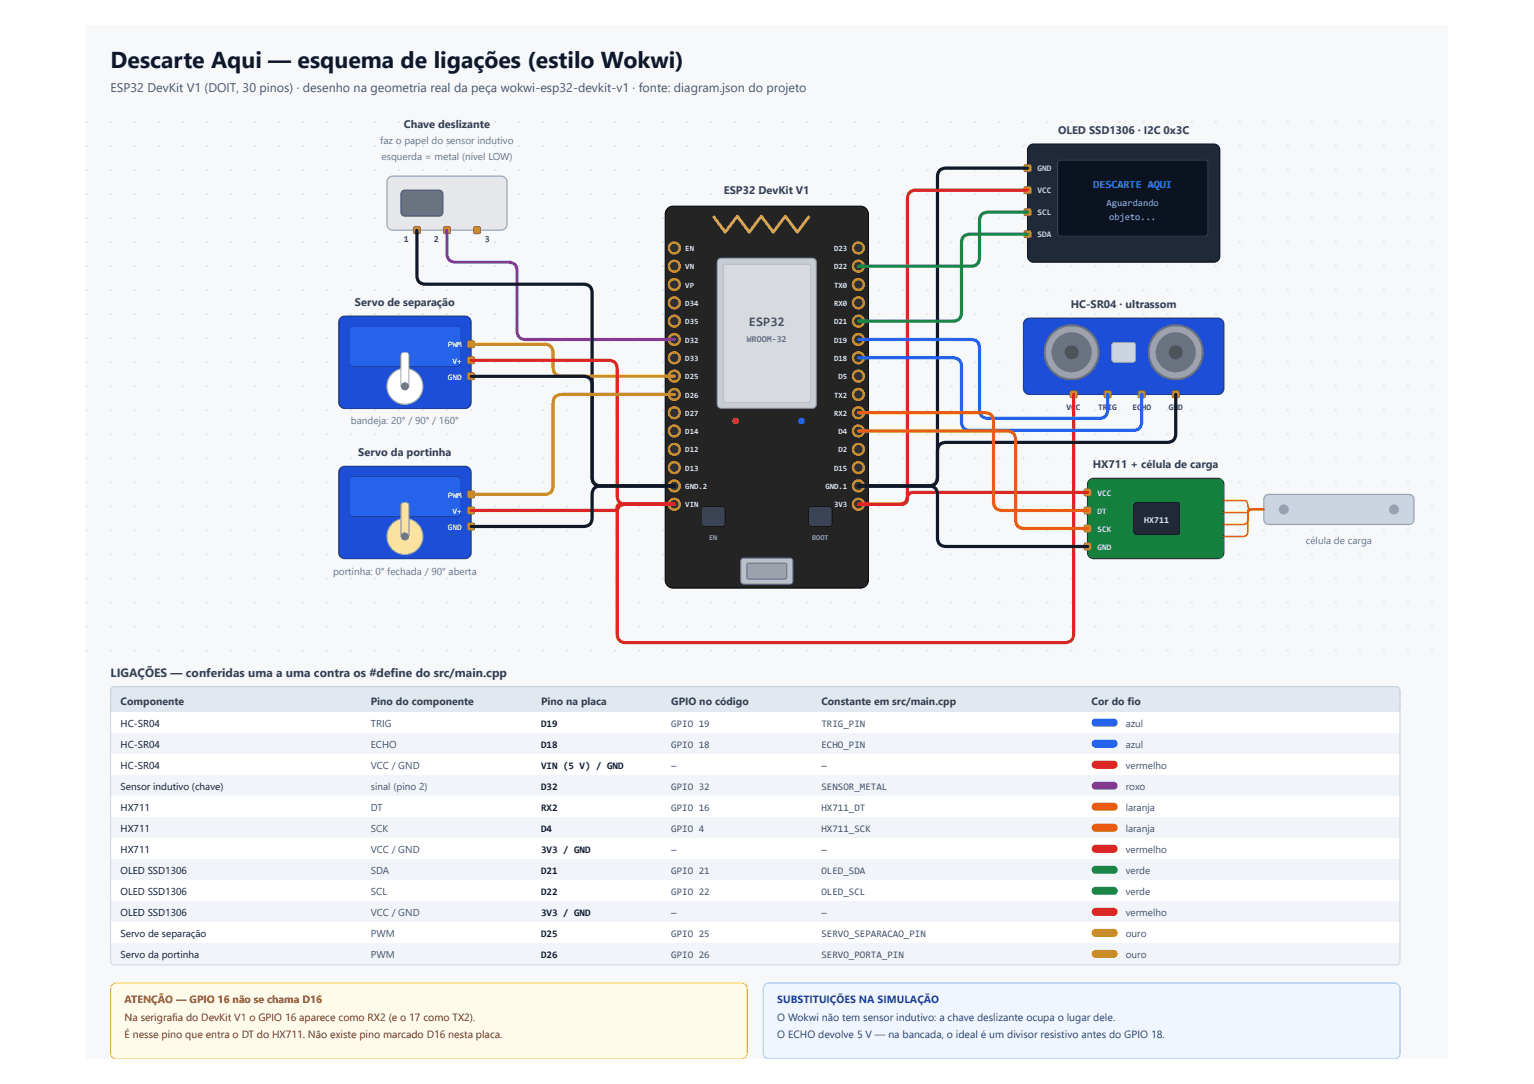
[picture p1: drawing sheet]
<svg xmlns="http://www.w3.org/2000/svg" width="297mm" height="210mm" viewBox="0 0 297 210" stroke-linecap="round" stroke-linejoin="round" font-family="sans-serif">
<defs><g id="words">
<text font-size="4.5" fill="#0f172a" x="21.4" y="13.2">Descarte Aqui — esquema de ligações (estilo Wokwi)</text>
<text font-size="2.5" fill="#4b5159" x="145" y="63.2">ESP32</text>
<text font-size="2.4" fill="#475569" x="21.4" y="17.8">ESP32 DevKit V1 (DOIT, 30 pinos) · desenho na geometria real da peça wokwi-esp32-devkit-v1 · fonte: diagram.json do projeto</text>
<text font-size="2.3" fill="#334155" x="21.4" y="131">LIGAÇÕES — conferidas uma a uma contra os #define do src/main.cpp</text>
<g font-size="2.1" fill="#334155">
<text x="78.2" y="24.8">Chave deslizante</text>
<text x="204.9" y="26">OLED SSD1306 · I2C 0x3C</text>
<text x="140.2" y="37.6">ESP32 DevKit V1</text>
<text x="68.7" y="59.3">Servo de separação</text>
<text x="207.3" y="59.7">HC-SR04 · ultrassom</text>
<text x="69.4" y="88.4">Servo da portinha</text>
<text x="211.6" y="90.7">HX711 + célula de carga</text>
</g>
<text font-size="2.1" fill="#38bdf8" x="211.7" y="36.4">DESCARTE AQUI</text>
<g font-size="2" fill="#334155">
<text x="23.4" y="136.4">Componente</text>
<text x="71.8" y="136.4">Pino do componente</text>
<text x="104.8" y="136.4">Pino na placa</text>
<text x="130" y="136.4">GPIO no código</text>
<text x="159" y="136.4">Constante em src/main.cpp</text>
<text x="211.4" y="136.4">Cor do fio</text>
</g>
<text font-size="2" fill="#92400e" x="24.1" y="194.2">ATENÇÃO — GPIO 16 não se chama D16</text>
<g font-size="2" fill="#78350f">
<text x="24.1" y="197.7">Na serigrafia do DevKit V1 o GPIO 16 aparece como RX2 (e o 17 como TX2).</text>
<text x="24.1" y="201">É nesse pino que entra o DT do HX711. Não existe pino marcado D16 nesta placa.</text>
</g>
<text font-size="2" fill="#1e40af" x="150.5" y="194.2">SUBSTITUIÇÕES NA SIMULAÇÃO</text>
<g font-size="2" fill="#1e3a8a">
<text x="150.5" y="197.7">O Wokwi não tem sensor indutivo: a chave deslizante ocupa o lugar dele.</text>
<text x="150.5" y="201">O ECHO devolve 5 V — na bancada, o ideal é um divisor resistivo antes do GPIO 18.</text>
</g>
<g font-size="1.9" fill="#64748b">
<text x="73.6" y="27.9">faz o papel do sensor indutivo</text>
<text x="73.9" y="31">esquerda = metal (nível LOW)</text>
<text x="67.9" y="82.2">bandeja: 20° / 90° / 160°</text>
<text x="252.8" y="105.4">célula de carga</text>
<text x="64.5" y="111.2">portinha: 0° fechada / 90° aberta</text>
</g>
<g font-size="1.9" fill="#0f172a">
<text x="23.4" y="140.8">HC-SR04</text>
<text x="104.8" y="140.8">D19</text>
<text x="23.4" y="144.9">HC-SR04</text>
<text x="23.4" y="148.9">HC-SR04</text>
<text x="104.8" y="144.9">D18</text>
<text x="104.8" y="148.9">VIN (5 V) / GND</text>
<text x="23.4" y="153">Sensor indutivo (chave)</text>
<text x="104.8" y="153">D32</text>
<text x="23.4" y="157.1">HX711</text>
<text x="23.4" y="161.1">HX711</text>
<text x="104.8" y="157.1">RX2</text>
<text x="104.8" y="161.1">D4</text>
<text x="23.4" y="165.2">HX711</text>
<text x="104.8" y="165.2">3V3 / GND</text>
<text x="23.4" y="169.3">OLED SSD1306</text>
<text x="23.4" y="173.4">OLED SSD1306</text>
<text x="104.8" y="169.3">D21</text>
<text x="104.8" y="173.4">D22</text>
<text x="23.4" y="177.4">OLED SSD1306</text>
<text x="104.8" y="177.4">3V3 / GND</text>
<text x="23.4" y="181.5">Servo de separação</text>
<text x="23.4" y="185.6">Servo da portinha</text>
<text x="104.8" y="181.5">D25</text>
<text x="104.8" y="185.6">D26</text>
</g>
<g font-size="1.9" fill="#475569">
<text x="71.8" y="140.8">TRIG</text>
<text x="130" y="140.8">GPIO 19</text>
<text x="159" y="140.8">TRIG_PIN</text>
<text x="218" y="140.8">azul</text>
<text x="71.8" y="144.9">ECHO</text>
<text x="71.8" y="148.9">VCC / GND</text>
<text x="130" y="144.9">GPIO 18</text>
<text x="130" y="148.9">—</text>
<text x="159" y="144.9">ECHO_PIN</text>
<text x="159" y="148.9">—</text>
<text x="218" y="144.9">azul</text>
<text x="218" y="148.9">vermelho</text>
<text x="71.8" y="153">sinal (pino 2)</text>
<text x="130" y="153">GPIO 32</text>
<text x="159" y="153">SENSOR_METAL</text>
<text x="218" y="153">roxo</text>
<text x="71.8" y="157.1">DT</text>
<text x="71.8" y="161.1">SCK</text>
<text x="130" y="157.1">GPIO 16</text>
<text x="130" y="161.1">GPIO 4</text>
<text x="159" y="157.1">HX711_DT</text>
<text x="159" y="161.1">HX711_SCK</text>
<text x="218" y="157.1">laranja</text>
<text x="218" y="161.1">laranja</text>
<text x="71.8" y="165.2">VCC / GND</text>
<text x="130" y="165.2">—</text>
<text x="159" y="165.2">—</text>
<text x="218" y="165.2">vermelho</text>
<text x="71.8" y="169.3">SDA</text>
<text x="71.8" y="173.4">SCL</text>
<text x="130" y="169.3">GPIO 21</text>
<text x="130" y="173.4">GPIO 22</text>
<text x="159" y="169.3">OLED_SDA</text>
<text x="159" y="173.4">OLED_SCL</text>
<text x="218" y="169.3">verde</text>
<text x="218" y="173.4">verde</text>
<text x="71.8" y="177.4">VCC / GND</text>
<text x="130" y="177.4">—</text>
<text x="159" y="177.4">—</text>
<text x="218" y="177.4">vermelho</text>
<text x="71.8" y="181.5">PWM</text>
<text x="71.8" y="185.6">PWM</text>
<text x="130" y="181.5">GPIO 25</text>
<text x="130" y="185.6">GPIO 26</text>
<text x="159" y="181.5">SERVO_SEPARACAO_PIN</text>
<text x="159" y="185.6">SERVO_PORTA_PIN</text>
<text x="218" y="181.5">ouro</text>
<text x="218" y="185.6">ouro</text>
</g>
<g font-size="1.8" fill="#7dd3fc">
<text x="214.3" y="39.9">Aguardando</text>
<text x="214.8" y="42.6">objeto...</text>
</g>
<g font-size="1.7" fill="#334155">
<text x="78.2" y="46.9">1</text>
<text x="84" y="46.9">2</text>
<text x="93.9" y="46.9">3</text>
</g>
<text font-size="1.7" fill="#6b7178" x="144.6" y="66.3">WROOM-32</text>
<text font-size="1.7" fill="#e5e7eb" x="221.6" y="101.4">HX711</text>
<g font-size="1.6" fill="#cbd5e1">
<text x="200.9" y="33.2">GND</text>
<text x="200.9" y="37.4">VCC</text>
<text x="200.9" y="41.7">SCL</text>
<text x="200.9" y="46">SDA</text>
</g>
<g font-size="1.6" fill="#e5e7eb">
<text x="132.7" y="48.6">EN</text>
<text x="132.7" y="52.2">VN</text>
<text x="161.5" y="48.6">D23</text>
<text x="161.5" y="52.2">D22</text>
<text x="132.7" y="55.7">VP</text>
<text x="132.7" y="59.3">D34</text>
<text x="161.5" y="55.7">TX0</text>
<text x="161.5" y="59.3">RX0</text>
<text x="132.7" y="62.8">D35</text>
<text x="161.5" y="62.8">D21</text>
<text x="132.7" y="66.4">D32</text>
<text x="132.7" y="69.9">D33</text>
<text x="161.5" y="66.4">D19</text>
<text x="161.5" y="69.9">D18</text>
<text x="132.7" y="73.4">D25</text>
<text x="132.7" y="77">D26</text>
<text x="161.5" y="77">TX2</text>
<text x="162.4" y="73.4">D5</text>
<text x="132.7" y="80.5">D27</text>
<text x="161.5" y="80.5">RX2</text>
<text x="132.7" y="84.1">D14</text>
<text x="132.7" y="87.6">D12</text>
<text x="162.4" y="84.1">D4</text>
<text x="162.4" y="87.6">D2</text>
<text x="132.7" y="91.2">D13</text>
<text x="132.7" y="94.7">GND.2</text>
<text x="159.8" y="94.7">GND.1</text>
<text x="161.5" y="91.2">D15</text>
<text x="132.7" y="98.3">VIN</text>
<text x="161.5" y="98.3">3V3</text>
</g>
<g font-size="1.6" fill="#dbeafe">
<text x="86.7" y="67.3">PWM</text>
<text x="87.6" y="70.4">V+</text>
<text x="86.7" y="73.5">GND</text>
<text x="86.7" y="96.4">PWM</text>
<text x="87.6" y="99.5">V+</text>
<text x="86.7" y="102.6">GND</text>
</g>
<g font-size="1.6" fill="#334155">
<text x="206.5" y="79.5">VC</text>
<text x="208.3" y="79.5">C</text>
<text x="212.7" y="79.5">TRIG</text>
<text x="219.2" y="79.5">ECHO</text>
<text x="226.3" y="79.5">GN</text>
<text x="228.1" y="79.5">D</text>
</g>
<g font-size="1.6" fill="#dcfce7">
<text x="212.5" y="96">VCC</text>
<text x="212.5" y="99.5">DT</text>
<text x="212.5" y="102.9">SCK</text>
<text x="212.5" y="106.4">GND</text>
</g>
<g font-size="1.5" fill="#9ca3af">
<text x="137.3" y="104.7">EN</text>
<text x="157.2" y="104.7">BOOT</text>
</g>
</g></defs>
<path d="M16.8 5h263.6v200.1h-263.6z" fill="#f7f8fa"/>
<g fill="#dde1e7">
<circle cx="16.8" cy="23.6" r=".19"/>
<circle cx="16.8" cy="28.3" r=".19"/>
<circle cx="16.8" cy="32.9" r=".19"/>
<circle cx="16.8" cy="37.6" r=".19"/>
<circle cx="16.8" cy="42.2" r=".19"/>
<circle cx="16.8" cy="46.9" r=".19"/>
<circle cx="16.8" cy="51.5" r=".19"/>
<circle cx="16.8" cy="56.2" r=".19"/>
<circle cx="16.8" cy="60.8" r=".19"/>
<circle cx="16.8" cy="65.5" r=".19"/>
<circle cx="16.8" cy="70.2" r=".19"/>
<circle cx="16.8" cy="74.8" r=".19"/>
<circle cx="16.8" cy="79.5" r=".19"/>
<circle cx="16.8" cy="84.1" r=".19"/>
<circle cx="16.8" cy="88.8" r=".19"/>
<circle cx="16.8" cy="93.4" r=".19"/>
<circle cx="16.8" cy="98.1" r=".19"/>
<circle cx="16.8" cy="102.7" r=".19"/>
<circle cx="16.8" cy="107.4" r=".19"/>
<circle cx="16.8" cy="112" r=".19"/>
<circle cx="16.8" cy="116.7" r=".19"/>
<circle cx="16.8" cy="121.3" r=".19"/>
<circle cx="16.8" cy="126" r=".19"/>
<circle cx="21.4" cy="23.6" r=".19"/>
<circle cx="21.4" cy="28.3" r=".19"/>
<circle cx="21.4" cy="32.9" r=".19"/>
<circle cx="21.4" cy="37.6" r=".19"/>
<circle cx="21.4" cy="42.2" r=".19"/>
<circle cx="21.4" cy="46.9" r=".19"/>
<circle cx="21.4" cy="51.5" r=".19"/>
<circle cx="21.4" cy="56.2" r=".19"/>
<circle cx="21.4" cy="60.8" r=".19"/>
<circle cx="21.4" cy="65.5" r=".19"/>
<circle cx="21.4" cy="70.2" r=".19"/>
<circle cx="21.4" cy="74.8" r=".19"/>
<circle cx="21.4" cy="79.5" r=".19"/>
<circle cx="21.4" cy="84.1" r=".19"/>
<circle cx="21.4" cy="88.8" r=".19"/>
<circle cx="21.4" cy="93.4" r=".19"/>
<circle cx="21.4" cy="98.1" r=".19"/>
<circle cx="21.4" cy="102.7" r=".19"/>
<circle cx="21.4" cy="107.4" r=".19"/>
<circle cx="21.4" cy="112" r=".19"/>
<circle cx="21.4" cy="116.7" r=".19"/>
<circle cx="21.4" cy="121.3" r=".19"/>
<circle cx="21.4" cy="126" r=".19"/>
<circle cx="26.1" cy="23.6" r=".19"/>
<circle cx="26.1" cy="28.3" r=".19"/>
<circle cx="26.1" cy="32.9" r=".19"/>
<circle cx="26.1" cy="37.6" r=".19"/>
<circle cx="26.1" cy="42.2" r=".19"/>
<circle cx="26.1" cy="46.9" r=".19"/>
<circle cx="26.1" cy="51.5" r=".19"/>
<circle cx="26.1" cy="56.2" r=".19"/>
<circle cx="26.1" cy="60.8" r=".19"/>
<circle cx="26.1" cy="65.5" r=".19"/>
<circle cx="26.1" cy="70.2" r=".19"/>
<circle cx="26.1" cy="74.8" r=".19"/>
<circle cx="26.1" cy="79.5" r=".19"/>
<circle cx="26.1" cy="84.1" r=".19"/>
<circle cx="26.1" cy="88.8" r=".19"/>
<circle cx="26.1" cy="93.4" r=".19"/>
<circle cx="26.1" cy="98.1" r=".19"/>
<circle cx="26.1" cy="102.7" r=".19"/>
<circle cx="26.1" cy="107.4" r=".19"/>
<circle cx="26.1" cy="112" r=".19"/>
<circle cx="26.1" cy="116.7" r=".19"/>
<circle cx="26.1" cy="121.3" r=".19"/>
<circle cx="26.1" cy="126" r=".19"/>
<circle cx="30.7" cy="23.6" r=".19"/>
<circle cx="30.7" cy="28.3" r=".19"/>
<circle cx="30.7" cy="32.9" r=".19"/>
<circle cx="30.7" cy="37.6" r=".19"/>
<circle cx="30.7" cy="42.2" r=".19"/>
<circle cx="30.7" cy="46.9" r=".19"/>
<circle cx="30.7" cy="51.5" r=".19"/>
<circle cx="30.7" cy="56.2" r=".19"/>
<circle cx="30.7" cy="60.8" r=".19"/>
<circle cx="30.7" cy="65.5" r=".19"/>
<circle cx="30.7" cy="70.2" r=".19"/>
<circle cx="30.7" cy="74.8" r=".19"/>
<circle cx="30.7" cy="79.5" r=".19"/>
<circle cx="30.7" cy="84.1" r=".19"/>
<circle cx="30.7" cy="88.8" r=".19"/>
<circle cx="30.7" cy="93.4" r=".19"/>
<circle cx="30.7" cy="98.1" r=".19"/>
<circle cx="30.7" cy="102.7" r=".19"/>
<circle cx="30.7" cy="107.4" r=".19"/>
<circle cx="30.7" cy="112" r=".19"/>
<circle cx="30.7" cy="116.7" r=".19"/>
<circle cx="30.7" cy="121.3" r=".19"/>
<circle cx="30.7" cy="126" r=".19"/>
<circle cx="35.4" cy="23.6" r=".19"/>
<circle cx="35.4" cy="28.3" r=".19"/>
<circle cx="35.4" cy="32.9" r=".19"/>
<circle cx="35.4" cy="37.6" r=".19"/>
<circle cx="35.4" cy="42.2" r=".19"/>
<circle cx="35.4" cy="46.9" r=".19"/>
<circle cx="35.4" cy="51.5" r=".19"/>
<circle cx="35.4" cy="56.2" r=".19"/>
<circle cx="35.4" cy="60.8" r=".19"/>
<circle cx="35.4" cy="65.5" r=".19"/>
<circle cx="35.4" cy="70.2" r=".19"/>
<circle cx="35.4" cy="74.8" r=".19"/>
<circle cx="35.4" cy="79.5" r=".19"/>
<circle cx="35.4" cy="84.1" r=".19"/>
<circle cx="35.4" cy="88.8" r=".19"/>
<circle cx="35.4" cy="93.4" r=".19"/>
<circle cx="35.4" cy="98.1" r=".19"/>
<circle cx="35.4" cy="102.7" r=".19"/>
<circle cx="35.4" cy="107.4" r=".19"/>
<circle cx="35.4" cy="112" r=".19"/>
<circle cx="35.4" cy="116.7" r=".19"/>
<circle cx="35.4" cy="121.3" r=".19"/>
<circle cx="35.4" cy="126" r=".19"/>
<circle cx="40" cy="23.6" r=".19"/>
<circle cx="40" cy="28.3" r=".19"/>
<circle cx="40" cy="32.9" r=".19"/>
<circle cx="40" cy="37.6" r=".19"/>
<circle cx="40" cy="42.2" r=".19"/>
<circle cx="40" cy="46.9" r=".19"/>
<circle cx="40" cy="51.5" r=".19"/>
<circle cx="40" cy="56.2" r=".19"/>
<circle cx="40" cy="60.8" r=".19"/>
<circle cx="40" cy="65.5" r=".19"/>
<circle cx="40" cy="70.2" r=".19"/>
<circle cx="40" cy="74.8" r=".19"/>
<circle cx="40" cy="79.5" r=".19"/>
<circle cx="40" cy="84.1" r=".19"/>
<circle cx="40" cy="88.8" r=".19"/>
<circle cx="40" cy="93.4" r=".19"/>
<circle cx="40" cy="98.1" r=".19"/>
<circle cx="40" cy="102.7" r=".19"/>
<circle cx="40" cy="107.4" r=".19"/>
<circle cx="40" cy="112" r=".19"/>
<circle cx="40" cy="116.7" r=".19"/>
<circle cx="40" cy="121.3" r=".19"/>
<circle cx="40" cy="126" r=".19"/>
<circle cx="44.7" cy="23.6" r=".19"/>
<circle cx="44.7" cy="28.3" r=".19"/>
<circle cx="44.7" cy="32.9" r=".19"/>
<circle cx="44.7" cy="37.6" r=".19"/>
<circle cx="44.7" cy="42.2" r=".19"/>
<circle cx="44.7" cy="46.9" r=".19"/>
<circle cx="44.7" cy="51.5" r=".19"/>
<circle cx="44.7" cy="56.2" r=".19"/>
<circle cx="44.7" cy="60.8" r=".19"/>
<circle cx="44.7" cy="65.5" r=".19"/>
<circle cx="44.7" cy="70.2" r=".19"/>
<circle cx="44.7" cy="74.8" r=".19"/>
<circle cx="44.7" cy="79.5" r=".19"/>
<circle cx="44.7" cy="84.1" r=".19"/>
<circle cx="44.7" cy="88.8" r=".19"/>
<circle cx="44.7" cy="93.4" r=".19"/>
<circle cx="44.7" cy="98.1" r=".19"/>
<circle cx="44.7" cy="102.7" r=".19"/>
<circle cx="44.7" cy="107.4" r=".19"/>
<circle cx="44.7" cy="112" r=".19"/>
<circle cx="44.7" cy="116.7" r=".19"/>
<circle cx="44.7" cy="121.3" r=".19"/>
<circle cx="44.7" cy="126" r=".19"/>
<circle cx="49.3" cy="23.6" r=".19"/>
<circle cx="49.3" cy="28.3" r=".19"/>
<circle cx="49.3" cy="32.9" r=".19"/>
<circle cx="49.3" cy="37.6" r=".19"/>
<circle cx="49.3" cy="42.2" r=".19"/>
<circle cx="49.3" cy="46.9" r=".19"/>
<circle cx="49.3" cy="51.5" r=".19"/>
<circle cx="49.3" cy="56.2" r=".19"/>
<circle cx="49.3" cy="60.8" r=".19"/>
<circle cx="49.3" cy="65.5" r=".19"/>
<circle cx="49.3" cy="70.2" r=".19"/>
<circle cx="49.3" cy="74.8" r=".19"/>
<circle cx="49.3" cy="79.5" r=".19"/>
<circle cx="49.3" cy="84.1" r=".19"/>
<circle cx="49.3" cy="88.8" r=".19"/>
<circle cx="49.3" cy="93.4" r=".19"/>
<circle cx="49.3" cy="98.1" r=".19"/>
<circle cx="49.3" cy="102.7" r=".19"/>
<circle cx="49.3" cy="107.4" r=".19"/>
<circle cx="49.3" cy="112" r=".19"/>
<circle cx="49.3" cy="116.7" r=".19"/>
<circle cx="49.3" cy="121.3" r=".19"/>
<circle cx="49.3" cy="126" r=".19"/>
<circle cx="54" cy="23.6" r=".19"/>
<circle cx="54" cy="28.3" r=".19"/>
<circle cx="54" cy="32.9" r=".19"/>
<circle cx="54" cy="37.6" r=".19"/>
<circle cx="54" cy="42.2" r=".19"/>
<circle cx="54" cy="46.9" r=".19"/>
<circle cx="54" cy="51.5" r=".19"/>
<circle cx="54" cy="56.2" r=".19"/>
<circle cx="54" cy="60.8" r=".19"/>
<circle cx="54" cy="65.5" r=".19"/>
<circle cx="54" cy="70.2" r=".19"/>
<circle cx="54" cy="74.8" r=".19"/>
<circle cx="54" cy="79.5" r=".19"/>
<circle cx="54" cy="84.1" r=".19"/>
<circle cx="54" cy="88.8" r=".19"/>
<circle cx="54" cy="93.4" r=".19"/>
<circle cx="54" cy="98.1" r=".19"/>
<circle cx="54" cy="102.7" r=".19"/>
<circle cx="54" cy="107.4" r=".19"/>
<circle cx="54" cy="112" r=".19"/>
<circle cx="54" cy="116.7" r=".19"/>
<circle cx="54" cy="121.3" r=".19"/>
<circle cx="54" cy="126" r=".19"/>
<circle cx="58.6" cy="23.6" r=".19"/>
<circle cx="58.6" cy="28.3" r=".19"/>
<circle cx="58.6" cy="32.9" r=".19"/>
<circle cx="58.6" cy="37.6" r=".19"/>
<circle cx="58.6" cy="42.2" r=".19"/>
<circle cx="58.6" cy="46.9" r=".19"/>
<circle cx="58.6" cy="51.5" r=".19"/>
<circle cx="58.6" cy="56.2" r=".19"/>
<circle cx="58.6" cy="60.8" r=".19"/>
<circle cx="58.6" cy="65.5" r=".19"/>
<circle cx="58.6" cy="70.2" r=".19"/>
<circle cx="58.6" cy="74.8" r=".19"/>
<circle cx="58.6" cy="79.5" r=".19"/>
<circle cx="58.6" cy="84.1" r=".19"/>
<circle cx="58.6" cy="88.8" r=".19"/>
<circle cx="58.6" cy="93.4" r=".19"/>
<circle cx="58.6" cy="98.1" r=".19"/>
<circle cx="58.6" cy="102.7" r=".19"/>
<circle cx="58.6" cy="107.4" r=".19"/>
<circle cx="58.6" cy="112" r=".19"/>
<circle cx="58.6" cy="116.7" r=".19"/>
<circle cx="58.6" cy="121.3" r=".19"/>
<circle cx="58.6" cy="126" r=".19"/>
<circle cx="63.3" cy="23.6" r=".19"/>
<circle cx="63.3" cy="28.3" r=".19"/>
<circle cx="63.3" cy="32.9" r=".19"/>
<circle cx="63.3" cy="37.6" r=".19"/>
<circle cx="63.3" cy="42.2" r=".19"/>
<circle cx="63.3" cy="46.9" r=".19"/>
<circle cx="63.3" cy="51.5" r=".19"/>
<circle cx="63.3" cy="56.2" r=".19"/>
<circle cx="63.3" cy="60.8" r=".19"/>
<circle cx="63.3" cy="65.5" r=".19"/>
<circle cx="63.3" cy="70.2" r=".19"/>
<circle cx="63.3" cy="74.8" r=".19"/>
<circle cx="63.3" cy="79.5" r=".19"/>
<circle cx="63.3" cy="84.1" r=".19"/>
<circle cx="63.3" cy="88.8" r=".19"/>
<circle cx="63.3" cy="93.4" r=".19"/>
<circle cx="63.3" cy="98.1" r=".19"/>
<circle cx="63.3" cy="102.7" r=".19"/>
<circle cx="63.3" cy="107.4" r=".19"/>
<circle cx="63.3" cy="112" r=".19"/>
<circle cx="63.3" cy="116.7" r=".19"/>
<circle cx="63.3" cy="121.3" r=".19"/>
<circle cx="63.3" cy="126" r=".19"/>
<circle cx="67.9" cy="23.6" r=".19"/>
<circle cx="67.9" cy="28.3" r=".19"/>
<circle cx="67.9" cy="32.9" r=".19"/>
<circle cx="67.9" cy="37.6" r=".19"/>
<circle cx="67.9" cy="42.2" r=".19"/>
<circle cx="67.9" cy="46.9" r=".19"/>
<circle cx="67.9" cy="51.5" r=".19"/>
<circle cx="67.9" cy="56.2" r=".19"/>
<circle cx="67.9" cy="60.8" r=".19"/>
<circle cx="67.9" cy="65.5" r=".19"/>
<circle cx="67.9" cy="70.2" r=".19"/>
<circle cx="67.9" cy="74.8" r=".19"/>
<circle cx="67.9" cy="79.5" r=".19"/>
<circle cx="67.9" cy="84.1" r=".19"/>
<circle cx="67.9" cy="88.8" r=".19"/>
<circle cx="67.9" cy="93.4" r=".19"/>
<circle cx="67.9" cy="98.1" r=".19"/>
<circle cx="67.9" cy="102.7" r=".19"/>
<circle cx="67.9" cy="107.4" r=".19"/>
<circle cx="67.9" cy="112" r=".19"/>
<circle cx="67.9" cy="116.7" r=".19"/>
<circle cx="67.9" cy="121.3" r=".19"/>
<circle cx="67.9" cy="126" r=".19"/>
<circle cx="72.6" cy="23.6" r=".19"/>
<circle cx="72.6" cy="28.3" r=".19"/>
<circle cx="72.6" cy="32.9" r=".19"/>
<circle cx="72.6" cy="37.6" r=".19"/>
<circle cx="72.6" cy="42.2" r=".19"/>
<circle cx="72.6" cy="46.9" r=".19"/>
<circle cx="72.6" cy="51.5" r=".19"/>
<circle cx="72.6" cy="56.2" r=".19"/>
<circle cx="72.6" cy="60.8" r=".19"/>
<circle cx="72.6" cy="65.5" r=".19"/>
<circle cx="72.6" cy="70.2" r=".19"/>
<circle cx="72.6" cy="74.8" r=".19"/>
<circle cx="72.6" cy="79.5" r=".19"/>
<circle cx="72.6" cy="84.1" r=".19"/>
<circle cx="72.6" cy="88.8" r=".19"/>
<circle cx="72.6" cy="93.4" r=".19"/>
<circle cx="72.6" cy="98.1" r=".19"/>
<circle cx="72.6" cy="102.7" r=".19"/>
<circle cx="72.6" cy="107.4" r=".19"/>
<circle cx="72.6" cy="112" r=".19"/>
<circle cx="72.6" cy="116.7" r=".19"/>
<circle cx="72.6" cy="121.3" r=".19"/>
<circle cx="72.6" cy="126" r=".19"/>
<circle cx="77.2" cy="23.6" r=".19"/>
<circle cx="77.2" cy="28.3" r=".19"/>
<circle cx="77.2" cy="32.9" r=".19"/>
<circle cx="77.2" cy="37.6" r=".19"/>
<circle cx="77.2" cy="42.2" r=".19"/>
<circle cx="77.2" cy="46.9" r=".19"/>
<circle cx="77.2" cy="51.5" r=".19"/>
<circle cx="77.2" cy="56.2" r=".19"/>
<circle cx="77.2" cy="60.8" r=".19"/>
<circle cx="77.2" cy="65.5" r=".19"/>
<circle cx="77.2" cy="70.2" r=".19"/>
<circle cx="77.2" cy="74.8" r=".19"/>
<circle cx="77.2" cy="79.5" r=".19"/>
<circle cx="77.2" cy="84.1" r=".19"/>
<circle cx="77.2" cy="88.8" r=".19"/>
<circle cx="77.2" cy="93.4" r=".19"/>
<circle cx="77.2" cy="98.1" r=".19"/>
<circle cx="77.2" cy="102.7" r=".19"/>
<circle cx="77.2" cy="107.4" r=".19"/>
<circle cx="77.2" cy="112" r=".19"/>
<circle cx="77.2" cy="116.7" r=".19"/>
<circle cx="77.2" cy="121.3" r=".19"/>
<circle cx="77.2" cy="126" r=".19"/>
<circle cx="81.9" cy="23.6" r=".19"/>
<circle cx="81.9" cy="28.3" r=".19"/>
<circle cx="81.9" cy="32.9" r=".19"/>
<circle cx="81.9" cy="37.6" r=".19"/>
<circle cx="81.9" cy="42.2" r=".19"/>
<circle cx="81.9" cy="46.9" r=".19"/>
<circle cx="81.9" cy="51.5" r=".19"/>
<circle cx="81.9" cy="56.2" r=".19"/>
<circle cx="81.9" cy="60.8" r=".19"/>
<circle cx="81.9" cy="65.5" r=".19"/>
<circle cx="81.9" cy="70.2" r=".19"/>
<circle cx="81.9" cy="74.8" r=".19"/>
<circle cx="81.9" cy="79.5" r=".19"/>
<circle cx="81.9" cy="84.1" r=".19"/>
<circle cx="81.9" cy="88.8" r=".19"/>
<circle cx="81.9" cy="93.4" r=".19"/>
<circle cx="81.9" cy="98.1" r=".19"/>
<circle cx="81.9" cy="102.7" r=".19"/>
<circle cx="81.9" cy="107.4" r=".19"/>
<circle cx="81.9" cy="112" r=".19"/>
<circle cx="81.9" cy="116.7" r=".19"/>
<circle cx="81.9" cy="121.3" r=".19"/>
<circle cx="81.9" cy="126" r=".19"/>
<circle cx="86.5" cy="23.6" r=".19"/>
<circle cx="86.5" cy="28.3" r=".19"/>
<circle cx="86.5" cy="32.9" r=".19"/>
<circle cx="86.5" cy="37.6" r=".19"/>
<circle cx="86.5" cy="42.2" r=".19"/>
<circle cx="86.5" cy="46.9" r=".19"/>
<circle cx="86.5" cy="51.5" r=".19"/>
<circle cx="86.5" cy="56.2" r=".19"/>
<circle cx="86.5" cy="60.8" r=".19"/>
<circle cx="86.5" cy="65.5" r=".19"/>
<circle cx="86.5" cy="70.2" r=".19"/>
<circle cx="86.5" cy="74.8" r=".19"/>
<circle cx="86.5" cy="79.5" r=".19"/>
<circle cx="86.5" cy="84.1" r=".19"/>
<circle cx="86.5" cy="88.8" r=".19"/>
<circle cx="86.5" cy="93.4" r=".19"/>
<circle cx="86.5" cy="98.1" r=".19"/>
<circle cx="86.5" cy="102.7" r=".19"/>
<circle cx="86.5" cy="107.4" r=".19"/>
<circle cx="86.5" cy="112" r=".19"/>
<circle cx="86.5" cy="116.7" r=".19"/>
<circle cx="86.5" cy="121.3" r=".19"/>
<circle cx="86.5" cy="126" r=".19"/>
<circle cx="91.2" cy="23.6" r=".19"/>
<circle cx="91.2" cy="28.3" r=".19"/>
<circle cx="91.2" cy="32.9" r=".19"/>
<circle cx="91.2" cy="37.6" r=".19"/>
<circle cx="91.2" cy="42.2" r=".19"/>
<circle cx="91.2" cy="46.9" r=".19"/>
<circle cx="91.2" cy="51.5" r=".19"/>
<circle cx="91.2" cy="56.2" r=".19"/>
<circle cx="91.2" cy="60.8" r=".19"/>
<circle cx="91.2" cy="65.5" r=".19"/>
<circle cx="91.2" cy="70.2" r=".19"/>
<circle cx="91.2" cy="74.8" r=".19"/>
<circle cx="91.2" cy="79.5" r=".19"/>
<circle cx="91.2" cy="84.1" r=".19"/>
<circle cx="91.2" cy="88.8" r=".19"/>
<circle cx="91.2" cy="93.4" r=".19"/>
<circle cx="91.2" cy="98.1" r=".19"/>
<circle cx="91.2" cy="102.7" r=".19"/>
<circle cx="91.2" cy="107.4" r=".19"/>
<circle cx="91.2" cy="112" r=".19"/>
<circle cx="91.2" cy="116.7" r=".19"/>
<circle cx="91.2" cy="121.3" r=".19"/>
<circle cx="91.2" cy="126" r=".19"/>
<circle cx="95.8" cy="23.6" r=".19"/>
<circle cx="95.8" cy="28.3" r=".19"/>
<circle cx="95.8" cy="32.9" r=".19"/>
<circle cx="95.8" cy="37.6" r=".19"/>
<circle cx="95.8" cy="42.2" r=".19"/>
<circle cx="95.8" cy="46.9" r=".19"/>
<circle cx="95.8" cy="51.5" r=".19"/>
<circle cx="95.8" cy="56.2" r=".19"/>
<circle cx="95.8" cy="60.8" r=".19"/>
<circle cx="95.8" cy="65.5" r=".19"/>
<circle cx="95.8" cy="70.2" r=".19"/>
<circle cx="95.8" cy="74.8" r=".19"/>
<circle cx="95.8" cy="79.5" r=".19"/>
<circle cx="95.8" cy="84.1" r=".19"/>
<circle cx="95.8" cy="88.8" r=".19"/>
<circle cx="95.8" cy="93.4" r=".19"/>
<circle cx="95.8" cy="98.1" r=".19"/>
<circle cx="95.8" cy="102.7" r=".19"/>
<circle cx="95.8" cy="107.4" r=".19"/>
<circle cx="95.8" cy="112" r=".19"/>
<circle cx="95.8" cy="116.7" r=".19"/>
<circle cx="95.8" cy="121.3" r=".19"/>
<circle cx="95.8" cy="126" r=".19"/>
<circle cx="100.5" cy="23.6" r=".19"/>
<circle cx="100.5" cy="28.3" r=".19"/>
<circle cx="100.5" cy="32.9" r=".19"/>
<circle cx="100.5" cy="37.6" r=".19"/>
<circle cx="100.5" cy="42.2" r=".19"/>
<circle cx="100.5" cy="46.9" r=".19"/>
<circle cx="100.5" cy="51.5" r=".19"/>
<circle cx="100.5" cy="56.2" r=".19"/>
<circle cx="100.5" cy="60.8" r=".19"/>
<circle cx="100.5" cy="65.5" r=".19"/>
<circle cx="100.5" cy="70.2" r=".19"/>
<circle cx="100.5" cy="74.8" r=".19"/>
<circle cx="100.5" cy="79.5" r=".19"/>
<circle cx="100.5" cy="84.1" r=".19"/>
<circle cx="100.5" cy="88.8" r=".19"/>
<circle cx="100.5" cy="93.4" r=".19"/>
<circle cx="100.5" cy="98.1" r=".19"/>
<circle cx="100.5" cy="102.7" r=".19"/>
<circle cx="100.5" cy="107.4" r=".19"/>
<circle cx="100.5" cy="112" r=".19"/>
<circle cx="100.5" cy="116.7" r=".19"/>
<circle cx="100.5" cy="121.3" r=".19"/>
<circle cx="100.5" cy="126" r=".19"/>
<circle cx="105.1" cy="23.6" r=".19"/>
<circle cx="105.1" cy="28.3" r=".19"/>
<circle cx="105.1" cy="32.9" r=".19"/>
<circle cx="105.1" cy="37.6" r=".19"/>
<circle cx="105.1" cy="42.2" r=".19"/>
<circle cx="105.1" cy="46.9" r=".19"/>
<circle cx="105.1" cy="51.5" r=".19"/>
<circle cx="105.1" cy="56.2" r=".19"/>
<circle cx="105.1" cy="60.8" r=".19"/>
<circle cx="105.1" cy="65.5" r=".19"/>
<circle cx="105.1" cy="70.2" r=".19"/>
<circle cx="105.1" cy="74.8" r=".19"/>
<circle cx="105.1" cy="79.5" r=".19"/>
<circle cx="105.1" cy="84.1" r=".19"/>
<circle cx="105.1" cy="88.8" r=".19"/>
<circle cx="105.1" cy="93.4" r=".19"/>
<circle cx="105.1" cy="98.1" r=".19"/>
<circle cx="105.1" cy="102.7" r=".19"/>
<circle cx="105.1" cy="107.4" r=".19"/>
<circle cx="105.1" cy="112" r=".19"/>
<circle cx="105.1" cy="116.7" r=".19"/>
<circle cx="105.1" cy="121.3" r=".19"/>
<circle cx="105.1" cy="126" r=".19"/>
<circle cx="109.8" cy="23.6" r=".19"/>
<circle cx="109.8" cy="28.3" r=".19"/>
<circle cx="109.8" cy="32.9" r=".19"/>
<circle cx="109.8" cy="37.6" r=".19"/>
<circle cx="109.8" cy="42.2" r=".19"/>
<circle cx="109.8" cy="46.9" r=".19"/>
<circle cx="109.8" cy="51.5" r=".19"/>
<circle cx="109.8" cy="56.2" r=".19"/>
<circle cx="109.8" cy="60.8" r=".19"/>
<circle cx="109.8" cy="65.5" r=".19"/>
<circle cx="109.8" cy="70.2" r=".19"/>
<circle cx="109.8" cy="74.8" r=".19"/>
<circle cx="109.8" cy="79.5" r=".19"/>
<circle cx="109.8" cy="84.1" r=".19"/>
<circle cx="109.8" cy="88.8" r=".19"/>
<circle cx="109.8" cy="93.4" r=".19"/>
<circle cx="109.8" cy="98.1" r=".19"/>
<circle cx="109.8" cy="102.7" r=".19"/>
<circle cx="109.8" cy="107.4" r=".19"/>
<circle cx="109.8" cy="112" r=".19"/>
<circle cx="109.8" cy="116.7" r=".19"/>
<circle cx="109.8" cy="121.3" r=".19"/>
<circle cx="109.8" cy="126" r=".19"/>
<circle cx="114.5" cy="23.6" r=".19"/>
<circle cx="114.5" cy="28.3" r=".19"/>
<circle cx="114.5" cy="32.9" r=".19"/>
<circle cx="114.5" cy="37.6" r=".19"/>
<circle cx="114.5" cy="42.2" r=".19"/>
<circle cx="114.5" cy="46.9" r=".19"/>
<circle cx="114.5" cy="51.5" r=".19"/>
<circle cx="114.5" cy="56.2" r=".19"/>
<circle cx="114.5" cy="60.8" r=".19"/>
<circle cx="114.5" cy="65.5" r=".19"/>
<circle cx="114.5" cy="70.2" r=".19"/>
<circle cx="114.5" cy="74.8" r=".19"/>
<circle cx="114.5" cy="79.5" r=".19"/>
<circle cx="114.5" cy="84.1" r=".19"/>
<circle cx="114.5" cy="88.8" r=".19"/>
<circle cx="114.5" cy="93.4" r=".19"/>
<circle cx="114.5" cy="98.1" r=".19"/>
<circle cx="114.5" cy="102.7" r=".19"/>
<circle cx="114.5" cy="107.4" r=".19"/>
<circle cx="114.5" cy="112" r=".19"/>
<circle cx="114.5" cy="116.7" r=".19"/>
<circle cx="114.5" cy="121.3" r=".19"/>
<circle cx="114.5" cy="126" r=".19"/>
<circle cx="119.1" cy="23.6" r=".19"/>
<circle cx="119.1" cy="28.3" r=".19"/>
<circle cx="119.1" cy="32.9" r=".19"/>
<circle cx="119.1" cy="37.6" r=".19"/>
<circle cx="119.1" cy="42.2" r=".19"/>
<circle cx="119.1" cy="46.9" r=".19"/>
<circle cx="119.1" cy="51.5" r=".19"/>
<circle cx="119.1" cy="56.2" r=".19"/>
<circle cx="119.1" cy="60.8" r=".19"/>
<circle cx="119.1" cy="65.5" r=".19"/>
<circle cx="119.1" cy="70.2" r=".19"/>
<circle cx="119.1" cy="74.8" r=".19"/>
<circle cx="119.1" cy="79.5" r=".19"/>
<circle cx="119.1" cy="84.1" r=".19"/>
<circle cx="119.1" cy="88.8" r=".19"/>
<circle cx="119.1" cy="93.4" r=".19"/>
<circle cx="119.1" cy="98.1" r=".19"/>
<circle cx="119.1" cy="102.7" r=".19"/>
<circle cx="119.1" cy="107.4" r=".19"/>
<circle cx="119.1" cy="112" r=".19"/>
<circle cx="119.1" cy="116.7" r=".19"/>
<circle cx="119.1" cy="121.3" r=".19"/>
<circle cx="119.1" cy="126" r=".19"/>
<circle cx="123.8" cy="23.6" r=".19"/>
<circle cx="123.8" cy="28.3" r=".19"/>
<circle cx="123.8" cy="32.9" r=".19"/>
<circle cx="123.8" cy="37.6" r=".19"/>
<circle cx="123.8" cy="42.2" r=".19"/>
<circle cx="123.8" cy="46.9" r=".19"/>
<circle cx="123.8" cy="51.5" r=".19"/>
<circle cx="123.8" cy="56.2" r=".19"/>
<circle cx="123.8" cy="60.8" r=".19"/>
<circle cx="123.8" cy="65.5" r=".19"/>
<circle cx="123.8" cy="70.2" r=".19"/>
<circle cx="123.8" cy="74.8" r=".19"/>
<circle cx="123.8" cy="79.5" r=".19"/>
<circle cx="123.8" cy="84.1" r=".19"/>
<circle cx="123.8" cy="88.8" r=".19"/>
<circle cx="123.8" cy="93.4" r=".19"/>
<circle cx="123.8" cy="98.1" r=".19"/>
<circle cx="123.8" cy="102.7" r=".19"/>
<circle cx="123.8" cy="107.4" r=".19"/>
<circle cx="123.8" cy="112" r=".19"/>
<circle cx="123.8" cy="116.7" r=".19"/>
<circle cx="123.8" cy="121.3" r=".19"/>
<circle cx="123.8" cy="126" r=".19"/>
<circle cx="128.4" cy="23.6" r=".19"/>
<circle cx="128.4" cy="28.3" r=".19"/>
<circle cx="128.4" cy="32.9" r=".19"/>
<circle cx="128.4" cy="37.6" r=".19"/>
<circle cx="128.4" cy="42.2" r=".19"/>
<circle cx="128.4" cy="46.9" r=".19"/>
<circle cx="128.4" cy="51.5" r=".19"/>
<circle cx="128.4" cy="56.2" r=".19"/>
<circle cx="128.4" cy="60.8" r=".19"/>
<circle cx="128.4" cy="65.5" r=".19"/>
<circle cx="128.4" cy="70.2" r=".19"/>
<circle cx="128.4" cy="74.8" r=".19"/>
<circle cx="128.4" cy="79.5" r=".19"/>
<circle cx="128.4" cy="84.1" r=".19"/>
<circle cx="128.4" cy="88.8" r=".19"/>
<circle cx="128.4" cy="93.4" r=".19"/>
<circle cx="128.4" cy="98.1" r=".19"/>
<circle cx="128.4" cy="102.7" r=".19"/>
<circle cx="128.4" cy="107.4" r=".19"/>
<circle cx="128.4" cy="112" r=".19"/>
<circle cx="128.4" cy="116.7" r=".19"/>
<circle cx="128.4" cy="121.3" r=".19"/>
<circle cx="128.4" cy="126" r=".19"/>
<circle cx="133.1" cy="23.6" r=".19"/>
<circle cx="133.1" cy="28.3" r=".19"/>
<circle cx="133.1" cy="32.9" r=".19"/>
<circle cx="133.1" cy="37.6" r=".19"/>
<circle cx="133.1" cy="42.2" r=".19"/>
<circle cx="133.1" cy="46.9" r=".19"/>
<circle cx="133.1" cy="51.5" r=".19"/>
<circle cx="133.1" cy="56.2" r=".19"/>
<circle cx="133.1" cy="60.8" r=".19"/>
<circle cx="133.1" cy="65.5" r=".19"/>
<circle cx="133.1" cy="70.2" r=".19"/>
<circle cx="133.1" cy="74.8" r=".19"/>
<circle cx="133.1" cy="79.5" r=".19"/>
<circle cx="133.1" cy="84.1" r=".19"/>
<circle cx="133.1" cy="88.8" r=".19"/>
<circle cx="133.1" cy="93.4" r=".19"/>
<circle cx="133.1" cy="98.1" r=".19"/>
<circle cx="133.1" cy="102.7" r=".19"/>
<circle cx="133.1" cy="107.4" r=".19"/>
<circle cx="133.1" cy="112" r=".19"/>
<circle cx="133.1" cy="116.7" r=".19"/>
<circle cx="133.1" cy="121.3" r=".19"/>
<circle cx="133.1" cy="126" r=".19"/>
<circle cx="137.7" cy="23.6" r=".19"/>
<circle cx="137.7" cy="28.3" r=".19"/>
<circle cx="137.7" cy="32.9" r=".19"/>
<circle cx="137.7" cy="37.6" r=".19"/>
<circle cx="137.7" cy="42.2" r=".19"/>
<circle cx="137.7" cy="46.9" r=".19"/>
<circle cx="137.7" cy="51.5" r=".19"/>
<circle cx="137.7" cy="56.2" r=".19"/>
<circle cx="137.7" cy="60.8" r=".19"/>
<circle cx="137.7" cy="65.5" r=".19"/>
<circle cx="137.7" cy="70.2" r=".19"/>
<circle cx="137.7" cy="74.8" r=".19"/>
<circle cx="137.7" cy="79.5" r=".19"/>
<circle cx="137.7" cy="84.1" r=".19"/>
<circle cx="137.7" cy="88.8" r=".19"/>
<circle cx="137.7" cy="93.4" r=".19"/>
<circle cx="137.7" cy="98.1" r=".19"/>
<circle cx="137.7" cy="102.7" r=".19"/>
<circle cx="137.7" cy="107.4" r=".19"/>
<circle cx="137.7" cy="112" r=".19"/>
<circle cx="137.7" cy="116.7" r=".19"/>
<circle cx="137.7" cy="121.3" r=".19"/>
<circle cx="137.7" cy="126" r=".19"/>
<circle cx="142.4" cy="23.6" r=".19"/>
<circle cx="142.4" cy="28.3" r=".19"/>
<circle cx="142.4" cy="32.9" r=".19"/>
<circle cx="142.4" cy="37.6" r=".19"/>
<circle cx="142.4" cy="42.2" r=".19"/>
<circle cx="142.4" cy="46.9" r=".19"/>
<circle cx="142.4" cy="51.5" r=".19"/>
<circle cx="142.4" cy="56.2" r=".19"/>
<circle cx="142.4" cy="60.8" r=".19"/>
<circle cx="142.4" cy="65.5" r=".19"/>
<circle cx="142.4" cy="70.2" r=".19"/>
<circle cx="142.4" cy="74.8" r=".19"/>
<circle cx="142.4" cy="79.5" r=".19"/>
<circle cx="142.4" cy="84.1" r=".19"/>
<circle cx="142.4" cy="88.8" r=".19"/>
<circle cx="142.4" cy="93.4" r=".19"/>
<circle cx="142.4" cy="98.1" r=".19"/>
<circle cx="142.4" cy="102.7" r=".19"/>
<circle cx="142.4" cy="107.4" r=".19"/>
<circle cx="142.4" cy="112" r=".19"/>
<circle cx="142.4" cy="116.7" r=".19"/>
<circle cx="142.4" cy="121.3" r=".19"/>
<circle cx="142.4" cy="126" r=".19"/>
<circle cx="147" cy="23.6" r=".19"/>
<circle cx="147" cy="28.3" r=".19"/>
<circle cx="147" cy="32.9" r=".19"/>
<circle cx="147" cy="37.6" r=".19"/>
<circle cx="147" cy="42.2" r=".19"/>
<circle cx="147" cy="46.9" r=".19"/>
<circle cx="147" cy="51.5" r=".19"/>
<circle cx="147" cy="56.2" r=".19"/>
<circle cx="147" cy="60.8" r=".19"/>
<circle cx="147" cy="65.5" r=".19"/>
<circle cx="147" cy="70.2" r=".19"/>
<circle cx="147" cy="74.8" r=".19"/>
<circle cx="147" cy="79.5" r=".19"/>
<circle cx="147" cy="84.1" r=".19"/>
<circle cx="147" cy="88.8" r=".19"/>
<circle cx="147" cy="93.4" r=".19"/>
<circle cx="147" cy="98.1" r=".19"/>
<circle cx="147" cy="102.7" r=".19"/>
<circle cx="147" cy="107.4" r=".19"/>
<circle cx="147" cy="112" r=".19"/>
<circle cx="147" cy="116.7" r=".19"/>
<circle cx="147" cy="121.3" r=".19"/>
<circle cx="147" cy="126" r=".19"/>
<circle cx="151.7" cy="23.6" r=".19"/>
<circle cx="151.7" cy="28.3" r=".19"/>
<circle cx="151.7" cy="32.9" r=".19"/>
<circle cx="151.7" cy="37.6" r=".19"/>
<circle cx="151.7" cy="42.2" r=".19"/>
<circle cx="151.7" cy="46.9" r=".19"/>
<circle cx="151.7" cy="51.5" r=".19"/>
<circle cx="151.7" cy="56.2" r=".19"/>
<circle cx="151.7" cy="60.8" r=".19"/>
<circle cx="151.7" cy="65.5" r=".19"/>
<circle cx="151.7" cy="70.2" r=".19"/>
<circle cx="151.7" cy="74.8" r=".19"/>
<circle cx="151.7" cy="79.5" r=".19"/>
<circle cx="151.7" cy="84.1" r=".19"/>
<circle cx="151.7" cy="88.8" r=".19"/>
<circle cx="151.7" cy="93.4" r=".19"/>
<circle cx="151.7" cy="98.1" r=".19"/>
<circle cx="151.7" cy="102.7" r=".19"/>
<circle cx="151.7" cy="107.4" r=".19"/>
<circle cx="151.7" cy="112" r=".19"/>
<circle cx="151.7" cy="116.7" r=".19"/>
<circle cx="151.7" cy="121.3" r=".19"/>
<circle cx="151.7" cy="126" r=".19"/>
<circle cx="156.3" cy="23.6" r=".19"/>
<circle cx="156.3" cy="28.3" r=".19"/>
<circle cx="156.3" cy="32.9" r=".19"/>
<circle cx="156.3" cy="37.6" r=".19"/>
<circle cx="156.3" cy="42.2" r=".19"/>
<circle cx="156.3" cy="46.9" r=".19"/>
<circle cx="156.3" cy="51.5" r=".19"/>
<circle cx="156.3" cy="56.2" r=".19"/>
<circle cx="156.3" cy="60.8" r=".19"/>
<circle cx="156.3" cy="65.5" r=".19"/>
<circle cx="156.3" cy="70.2" r=".19"/>
<circle cx="156.3" cy="74.8" r=".19"/>
<circle cx="156.3" cy="79.5" r=".19"/>
<circle cx="156.3" cy="84.1" r=".19"/>
<circle cx="156.3" cy="88.8" r=".19"/>
<circle cx="156.3" cy="93.4" r=".19"/>
<circle cx="156.3" cy="98.1" r=".19"/>
<circle cx="156.3" cy="102.7" r=".19"/>
<circle cx="156.3" cy="107.4" r=".19"/>
<circle cx="156.3" cy="112" r=".19"/>
<circle cx="156.3" cy="116.7" r=".19"/>
<circle cx="156.3" cy="121.3" r=".19"/>
<circle cx="156.3" cy="126" r=".19"/>
<circle cx="161" cy="23.6" r=".19"/>
<circle cx="161" cy="28.3" r=".19"/>
<circle cx="161" cy="32.9" r=".19"/>
<circle cx="161" cy="37.6" r=".19"/>
<circle cx="161" cy="42.2" r=".19"/>
<circle cx="161" cy="46.9" r=".19"/>
<circle cx="161" cy="51.5" r=".19"/>
<circle cx="161" cy="56.2" r=".19"/>
<circle cx="161" cy="60.8" r=".19"/>
<circle cx="161" cy="65.5" r=".19"/>
<circle cx="161" cy="70.2" r=".19"/>
<circle cx="161" cy="74.8" r=".19"/>
<circle cx="161" cy="79.5" r=".19"/>
<circle cx="161" cy="84.1" r=".19"/>
<circle cx="161" cy="88.8" r=".19"/>
<circle cx="161" cy="93.4" r=".19"/>
<circle cx="161" cy="98.1" r=".19"/>
<circle cx="161" cy="102.7" r=".19"/>
<circle cx="161" cy="107.4" r=".19"/>
<circle cx="161" cy="112" r=".19"/>
<circle cx="161" cy="116.7" r=".19"/>
<circle cx="161" cy="121.3" r=".19"/>
<circle cx="161" cy="126" r=".19"/>
<circle cx="165.6" cy="23.6" r=".19"/>
<circle cx="165.6" cy="28.3" r=".19"/>
<circle cx="165.6" cy="32.9" r=".19"/>
<circle cx="165.6" cy="37.6" r=".19"/>
<circle cx="165.6" cy="42.2" r=".19"/>
<circle cx="165.6" cy="46.9" r=".19"/>
<circle cx="165.6" cy="51.5" r=".19"/>
<circle cx="165.6" cy="56.2" r=".19"/>
<circle cx="165.6" cy="60.8" r=".19"/>
<circle cx="165.6" cy="65.5" r=".19"/>
<circle cx="165.6" cy="70.2" r=".19"/>
<circle cx="165.6" cy="74.8" r=".19"/>
<circle cx="165.6" cy="79.5" r=".19"/>
<circle cx="165.6" cy="84.1" r=".19"/>
<circle cx="165.6" cy="88.8" r=".19"/>
<circle cx="165.6" cy="93.4" r=".19"/>
<circle cx="165.6" cy="98.1" r=".19"/>
<circle cx="165.6" cy="102.7" r=".19"/>
<circle cx="165.6" cy="107.4" r=".19"/>
<circle cx="165.6" cy="112" r=".19"/>
<circle cx="165.6" cy="116.7" r=".19"/>
<circle cx="165.6" cy="121.3" r=".19"/>
<circle cx="165.6" cy="126" r=".19"/>
<circle cx="170.3" cy="23.6" r=".19"/>
<circle cx="170.3" cy="28.3" r=".19"/>
<circle cx="170.3" cy="32.9" r=".19"/>
<circle cx="170.3" cy="37.6" r=".19"/>
<circle cx="170.3" cy="42.2" r=".19"/>
<circle cx="170.3" cy="46.9" r=".19"/>
<circle cx="170.3" cy="51.5" r=".19"/>
<circle cx="170.3" cy="56.2" r=".19"/>
<circle cx="170.3" cy="60.8" r=".19"/>
<circle cx="170.3" cy="65.5" r=".19"/>
<circle cx="170.3" cy="70.2" r=".19"/>
<circle cx="170.3" cy="74.8" r=".19"/>
<circle cx="170.3" cy="79.5" r=".19"/>
<circle cx="170.3" cy="84.1" r=".19"/>
<circle cx="170.3" cy="88.8" r=".19"/>
<circle cx="170.3" cy="93.4" r=".19"/>
<circle cx="170.3" cy="98.1" r=".19"/>
<circle cx="170.3" cy="102.7" r=".19"/>
<circle cx="170.3" cy="107.4" r=".19"/>
<circle cx="170.3" cy="112" r=".19"/>
<circle cx="170.3" cy="116.7" r=".19"/>
<circle cx="170.3" cy="121.3" r=".19"/>
<circle cx="170.3" cy="126" r=".19"/>
<circle cx="174.9" cy="23.6" r=".19"/>
<circle cx="174.9" cy="28.3" r=".19"/>
<circle cx="174.9" cy="32.9" r=".19"/>
<circle cx="174.9" cy="37.6" r=".19"/>
<circle cx="174.9" cy="42.2" r=".19"/>
<circle cx="174.9" cy="46.9" r=".19"/>
<circle cx="174.9" cy="51.5" r=".19"/>
<circle cx="174.9" cy="56.2" r=".19"/>
<circle cx="174.9" cy="60.8" r=".19"/>
<circle cx="174.9" cy="65.5" r=".19"/>
<circle cx="174.9" cy="70.2" r=".19"/>
<circle cx="174.9" cy="74.8" r=".19"/>
<circle cx="174.9" cy="79.5" r=".19"/>
<circle cx="174.9" cy="84.1" r=".19"/>
<circle cx="174.9" cy="88.8" r=".19"/>
<circle cx="174.9" cy="93.4" r=".19"/>
<circle cx="174.9" cy="98.1" r=".19"/>
<circle cx="174.9" cy="102.7" r=".19"/>
<circle cx="174.9" cy="107.4" r=".19"/>
<circle cx="174.9" cy="112" r=".19"/>
<circle cx="174.9" cy="116.7" r=".19"/>
<circle cx="174.9" cy="121.3" r=".19"/>
<circle cx="174.9" cy="126" r=".19"/>
<circle cx="179.6" cy="23.6" r=".19"/>
<circle cx="179.6" cy="28.3" r=".19"/>
<circle cx="179.6" cy="32.9" r=".19"/>
<circle cx="179.6" cy="37.6" r=".19"/>
<circle cx="179.6" cy="42.2" r=".19"/>
<circle cx="179.6" cy="46.9" r=".19"/>
<circle cx="179.6" cy="51.5" r=".19"/>
<circle cx="179.6" cy="56.2" r=".19"/>
<circle cx="179.6" cy="60.8" r=".19"/>
<circle cx="179.6" cy="65.5" r=".19"/>
<circle cx="179.6" cy="70.2" r=".19"/>
<circle cx="179.6" cy="74.8" r=".19"/>
<circle cx="179.6" cy="79.5" r=".19"/>
<circle cx="179.6" cy="84.1" r=".19"/>
<circle cx="179.6" cy="88.8" r=".19"/>
<circle cx="179.6" cy="93.4" r=".19"/>
<circle cx="179.6" cy="98.1" r=".19"/>
<circle cx="179.6" cy="102.7" r=".19"/>
<circle cx="179.6" cy="107.4" r=".19"/>
<circle cx="179.6" cy="112" r=".19"/>
<circle cx="179.6" cy="116.7" r=".19"/>
<circle cx="179.6" cy="121.3" r=".19"/>
<circle cx="179.6" cy="126" r=".19"/>
<circle cx="184.2" cy="23.6" r=".19"/>
<circle cx="184.2" cy="28.3" r=".19"/>
<circle cx="184.2" cy="32.9" r=".19"/>
<circle cx="184.2" cy="37.6" r=".19"/>
<circle cx="184.2" cy="42.2" r=".19"/>
<circle cx="184.2" cy="46.9" r=".19"/>
<circle cx="184.2" cy="51.5" r=".19"/>
<circle cx="184.2" cy="56.2" r=".19"/>
<circle cx="184.2" cy="60.8" r=".19"/>
<circle cx="184.2" cy="65.5" r=".19"/>
<circle cx="184.2" cy="70.2" r=".19"/>
<circle cx="184.2" cy="74.8" r=".19"/>
<circle cx="184.2" cy="79.5" r=".19"/>
<circle cx="184.2" cy="84.1" r=".19"/>
<circle cx="184.2" cy="88.8" r=".19"/>
<circle cx="184.2" cy="93.4" r=".19"/>
<circle cx="184.2" cy="98.1" r=".19"/>
<circle cx="184.2" cy="102.7" r=".19"/>
<circle cx="184.2" cy="107.4" r=".19"/>
<circle cx="184.2" cy="112" r=".19"/>
<circle cx="184.2" cy="116.7" r=".19"/>
<circle cx="184.2" cy="121.3" r=".19"/>
<circle cx="184.2" cy="126" r=".19"/>
<circle cx="188.9" cy="23.6" r=".19"/>
<circle cx="188.9" cy="28.3" r=".19"/>
<circle cx="188.9" cy="32.9" r=".19"/>
<circle cx="188.9" cy="37.6" r=".19"/>
<circle cx="188.9" cy="42.2" r=".19"/>
<circle cx="188.9" cy="46.9" r=".19"/>
<circle cx="188.9" cy="51.5" r=".19"/>
<circle cx="188.9" cy="56.2" r=".19"/>
<circle cx="188.9" cy="60.8" r=".19"/>
<circle cx="188.9" cy="65.5" r=".19"/>
<circle cx="188.9" cy="70.2" r=".19"/>
<circle cx="188.9" cy="74.8" r=".19"/>
<circle cx="188.9" cy="79.5" r=".19"/>
<circle cx="188.9" cy="84.1" r=".19"/>
<circle cx="188.9" cy="88.8" r=".19"/>
<circle cx="188.9" cy="93.4" r=".19"/>
<circle cx="188.9" cy="98.1" r=".19"/>
<circle cx="188.9" cy="102.7" r=".19"/>
<circle cx="188.9" cy="107.4" r=".19"/>
<circle cx="188.9" cy="112" r=".19"/>
<circle cx="188.9" cy="116.7" r=".19"/>
<circle cx="188.9" cy="121.3" r=".19"/>
<circle cx="188.9" cy="126" r=".19"/>
<circle cx="193.5" cy="23.6" r=".19"/>
<circle cx="193.5" cy="28.3" r=".19"/>
<circle cx="193.5" cy="32.9" r=".19"/>
<circle cx="193.5" cy="37.6" r=".19"/>
<circle cx="193.5" cy="42.2" r=".19"/>
<circle cx="193.5" cy="46.9" r=".19"/>
<circle cx="193.5" cy="51.5" r=".19"/>
<circle cx="193.5" cy="56.2" r=".19"/>
<circle cx="193.5" cy="60.8" r=".19"/>
<circle cx="193.5" cy="65.5" r=".19"/>
<circle cx="193.5" cy="70.2" r=".19"/>
<circle cx="193.5" cy="74.8" r=".19"/>
<circle cx="193.5" cy="79.5" r=".19"/>
<circle cx="193.5" cy="84.1" r=".19"/>
<circle cx="193.5" cy="88.8" r=".19"/>
<circle cx="193.5" cy="93.4" r=".19"/>
<circle cx="193.5" cy="98.1" r=".19"/>
<circle cx="193.5" cy="102.7" r=".19"/>
<circle cx="193.5" cy="107.4" r=".19"/>
<circle cx="193.5" cy="112" r=".19"/>
<circle cx="193.5" cy="116.7" r=".19"/>
<circle cx="193.5" cy="121.3" r=".19"/>
<circle cx="193.5" cy="126" r=".19"/>
<circle cx="198.2" cy="23.6" r=".19"/>
<circle cx="198.2" cy="28.3" r=".19"/>
<circle cx="198.2" cy="32.9" r=".19"/>
<circle cx="198.2" cy="37.6" r=".19"/>
<circle cx="198.2" cy="42.2" r=".19"/>
<circle cx="198.2" cy="46.9" r=".19"/>
<circle cx="198.2" cy="51.5" r=".19"/>
<circle cx="198.2" cy="56.2" r=".19"/>
<circle cx="198.2" cy="60.8" r=".19"/>
<circle cx="198.2" cy="65.5" r=".19"/>
<circle cx="198.2" cy="70.2" r=".19"/>
<circle cx="198.2" cy="74.8" r=".19"/>
<circle cx="198.2" cy="79.5" r=".19"/>
<circle cx="198.2" cy="84.1" r=".19"/>
<circle cx="198.2" cy="88.8" r=".19"/>
<circle cx="198.2" cy="93.4" r=".19"/>
<circle cx="198.2" cy="98.1" r=".19"/>
<circle cx="198.2" cy="102.7" r=".19"/>
<circle cx="198.2" cy="107.4" r=".19"/>
<circle cx="198.2" cy="112" r=".19"/>
<circle cx="198.2" cy="116.7" r=".19"/>
<circle cx="198.2" cy="121.3" r=".19"/>
<circle cx="198.2" cy="126" r=".19"/>
<circle cx="202.8" cy="23.6" r=".19"/>
<circle cx="202.8" cy="28.3" r=".19"/>
<circle cx="202.8" cy="32.9" r=".19"/>
<circle cx="202.8" cy="37.6" r=".19"/>
<circle cx="202.8" cy="42.2" r=".19"/>
<circle cx="202.8" cy="46.9" r=".19"/>
<circle cx="202.8" cy="51.5" r=".19"/>
<circle cx="202.8" cy="56.2" r=".19"/>
<circle cx="202.8" cy="60.8" r=".19"/>
<circle cx="202.8" cy="65.5" r=".19"/>
<circle cx="202.8" cy="70.2" r=".19"/>
<circle cx="202.8" cy="74.8" r=".19"/>
<circle cx="202.8" cy="79.5" r=".19"/>
<circle cx="202.8" cy="84.1" r=".19"/>
<circle cx="202.8" cy="88.8" r=".19"/>
<circle cx="202.8" cy="93.4" r=".19"/>
<circle cx="202.8" cy="98.1" r=".19"/>
<circle cx="202.8" cy="102.7" r=".19"/>
<circle cx="202.8" cy="107.4" r=".19"/>
<circle cx="202.8" cy="112" r=".19"/>
<circle cx="202.8" cy="116.7" r=".19"/>
<circle cx="202.8" cy="121.3" r=".19"/>
<circle cx="202.8" cy="126" r=".19"/>
<circle cx="207.5" cy="23.6" r=".19"/>
<circle cx="207.5" cy="28.3" r=".19"/>
<circle cx="207.5" cy="32.9" r=".19"/>
<circle cx="207.5" cy="37.6" r=".19"/>
<circle cx="207.5" cy="42.2" r=".19"/>
<circle cx="207.5" cy="46.9" r=".19"/>
<circle cx="207.5" cy="51.5" r=".19"/>
<circle cx="207.5" cy="56.2" r=".19"/>
<circle cx="207.5" cy="60.8" r=".19"/>
<circle cx="207.5" cy="65.5" r=".19"/>
<circle cx="207.5" cy="70.2" r=".19"/>
<circle cx="207.5" cy="74.8" r=".19"/>
<circle cx="207.5" cy="79.5" r=".19"/>
<circle cx="207.5" cy="84.1" r=".19"/>
<circle cx="207.5" cy="88.8" r=".19"/>
<circle cx="207.5" cy="93.4" r=".19"/>
<circle cx="207.5" cy="98.1" r=".19"/>
<circle cx="207.5" cy="102.7" r=".19"/>
<circle cx="207.5" cy="107.4" r=".19"/>
<circle cx="207.5" cy="112" r=".19"/>
<circle cx="207.5" cy="116.7" r=".19"/>
<circle cx="207.5" cy="121.3" r=".19"/>
<circle cx="207.5" cy="126" r=".19"/>
<circle cx="212.1" cy="23.6" r=".19"/>
<circle cx="212.1" cy="28.3" r=".19"/>
<circle cx="212.1" cy="32.9" r=".19"/>
<circle cx="212.1" cy="37.6" r=".19"/>
<circle cx="212.1" cy="42.2" r=".19"/>
<circle cx="212.1" cy="46.9" r=".19"/>
<circle cx="212.1" cy="51.5" r=".19"/>
<circle cx="212.1" cy="56.2" r=".19"/>
<circle cx="212.1" cy="60.8" r=".19"/>
<circle cx="212.1" cy="65.5" r=".19"/>
<circle cx="212.1" cy="70.2" r=".19"/>
<circle cx="212.1" cy="74.8" r=".19"/>
<circle cx="212.1" cy="79.5" r=".19"/>
<circle cx="212.1" cy="84.1" r=".19"/>
<circle cx="212.1" cy="88.8" r=".19"/>
<circle cx="212.1" cy="93.4" r=".19"/>
<circle cx="212.1" cy="98.1" r=".19"/>
<circle cx="212.1" cy="102.7" r=".19"/>
<circle cx="212.1" cy="107.4" r=".19"/>
<circle cx="212.1" cy="112" r=".19"/>
<circle cx="212.1" cy="116.7" r=".19"/>
<circle cx="212.1" cy="121.3" r=".19"/>
<circle cx="212.1" cy="126" r=".19"/>
<circle cx="216.8" cy="23.6" r=".19"/>
<circle cx="216.8" cy="28.3" r=".19"/>
<circle cx="216.8" cy="32.9" r=".19"/>
<circle cx="216.8" cy="37.6" r=".19"/>
<circle cx="216.8" cy="42.2" r=".19"/>
<circle cx="216.8" cy="46.9" r=".19"/>
<circle cx="216.8" cy="51.5" r=".19"/>
<circle cx="216.8" cy="56.2" r=".19"/>
<circle cx="216.8" cy="60.8" r=".19"/>
<circle cx="216.8" cy="65.5" r=".19"/>
<circle cx="216.8" cy="70.2" r=".19"/>
<circle cx="216.8" cy="74.8" r=".19"/>
<circle cx="216.8" cy="79.5" r=".19"/>
<circle cx="216.8" cy="84.1" r=".19"/>
<circle cx="216.8" cy="88.8" r=".19"/>
<circle cx="216.8" cy="93.4" r=".19"/>
<circle cx="216.8" cy="98.1" r=".19"/>
<circle cx="216.8" cy="102.7" r=".19"/>
<circle cx="216.8" cy="107.4" r=".19"/>
<circle cx="216.8" cy="112" r=".19"/>
<circle cx="216.8" cy="116.7" r=".19"/>
<circle cx="216.8" cy="121.3" r=".19"/>
<circle cx="216.8" cy="126" r=".19"/>
<circle cx="221.4" cy="23.6" r=".19"/>
<circle cx="221.4" cy="28.3" r=".19"/>
<circle cx="221.4" cy="32.9" r=".19"/>
<circle cx="221.4" cy="37.6" r=".19"/>
<circle cx="221.4" cy="42.2" r=".19"/>
<circle cx="221.4" cy="46.9" r=".19"/>
<circle cx="221.4" cy="51.5" r=".19"/>
<circle cx="221.4" cy="56.2" r=".19"/>
<circle cx="221.4" cy="60.8" r=".19"/>
<circle cx="221.4" cy="65.5" r=".19"/>
<circle cx="221.4" cy="70.2" r=".19"/>
<circle cx="221.4" cy="74.8" r=".19"/>
<circle cx="221.4" cy="79.5" r=".19"/>
<circle cx="221.4" cy="84.1" r=".19"/>
<circle cx="221.4" cy="88.8" r=".19"/>
<circle cx="221.4" cy="93.4" r=".19"/>
<circle cx="221.4" cy="98.1" r=".19"/>
<circle cx="221.4" cy="102.7" r=".19"/>
<circle cx="221.4" cy="107.4" r=".19"/>
<circle cx="221.4" cy="112" r=".19"/>
<circle cx="221.4" cy="116.7" r=".19"/>
<circle cx="221.4" cy="121.3" r=".19"/>
<circle cx="221.4" cy="126" r=".19"/>
<circle cx="226.1" cy="23.6" r=".19"/>
<circle cx="226.1" cy="28.3" r=".19"/>
<circle cx="226.1" cy="32.9" r=".19"/>
<circle cx="226.1" cy="37.6" r=".19"/>
<circle cx="226.1" cy="42.2" r=".19"/>
<circle cx="226.1" cy="46.9" r=".19"/>
<circle cx="226.1" cy="51.5" r=".19"/>
<circle cx="226.1" cy="56.2" r=".19"/>
<circle cx="226.1" cy="60.8" r=".19"/>
<circle cx="226.1" cy="65.5" r=".19"/>
<circle cx="226.1" cy="70.2" r=".19"/>
<circle cx="226.1" cy="74.8" r=".19"/>
<circle cx="226.1" cy="79.5" r=".19"/>
<circle cx="226.1" cy="84.1" r=".19"/>
<circle cx="226.1" cy="88.8" r=".19"/>
<circle cx="226.1" cy="93.4" r=".19"/>
<circle cx="226.1" cy="98.1" r=".19"/>
<circle cx="226.1" cy="102.7" r=".19"/>
<circle cx="226.1" cy="107.4" r=".19"/>
<circle cx="226.1" cy="112" r=".19"/>
<circle cx="226.1" cy="116.7" r=".19"/>
<circle cx="226.1" cy="121.3" r=".19"/>
<circle cx="226.1" cy="126" r=".19"/>
<circle cx="230.7" cy="23.6" r=".19"/>
<circle cx="230.7" cy="28.3" r=".19"/>
<circle cx="230.7" cy="32.9" r=".19"/>
<circle cx="230.7" cy="37.6" r=".19"/>
<circle cx="230.7" cy="42.2" r=".19"/>
<circle cx="230.7" cy="46.9" r=".19"/>
<circle cx="230.7" cy="51.5" r=".19"/>
<circle cx="230.7" cy="56.2" r=".19"/>
<circle cx="230.7" cy="60.8" r=".19"/>
<circle cx="230.7" cy="65.5" r=".19"/>
<circle cx="230.7" cy="70.2" r=".19"/>
<circle cx="230.7" cy="74.8" r=".19"/>
<circle cx="230.7" cy="79.5" r=".19"/>
<circle cx="230.7" cy="84.1" r=".19"/>
<circle cx="230.7" cy="88.8" r=".19"/>
<circle cx="230.7" cy="93.4" r=".19"/>
<circle cx="230.7" cy="98.1" r=".19"/>
<circle cx="230.7" cy="102.7" r=".19"/>
<circle cx="230.7" cy="107.4" r=".19"/>
<circle cx="230.7" cy="112" r=".19"/>
<circle cx="230.7" cy="116.7" r=".19"/>
<circle cx="230.7" cy="121.3" r=".19"/>
<circle cx="230.7" cy="126" r=".19"/>
<circle cx="235.4" cy="23.6" r=".19"/>
<circle cx="235.4" cy="28.3" r=".19"/>
<circle cx="235.4" cy="32.9" r=".19"/>
<circle cx="235.4" cy="37.6" r=".19"/>
<circle cx="235.4" cy="42.2" r=".19"/>
<circle cx="235.4" cy="46.9" r=".19"/>
<circle cx="235.4" cy="51.5" r=".19"/>
<circle cx="235.4" cy="56.2" r=".19"/>
<circle cx="235.4" cy="60.8" r=".19"/>
<circle cx="235.4" cy="65.5" r=".19"/>
<circle cx="235.4" cy="70.2" r=".19"/>
<circle cx="235.4" cy="74.8" r=".19"/>
<circle cx="235.4" cy="79.5" r=".19"/>
<circle cx="235.4" cy="84.1" r=".19"/>
<circle cx="235.4" cy="88.8" r=".19"/>
<circle cx="235.4" cy="93.4" r=".19"/>
<circle cx="235.4" cy="98.1" r=".19"/>
<circle cx="235.4" cy="102.7" r=".19"/>
<circle cx="235.4" cy="107.4" r=".19"/>
<circle cx="235.4" cy="112" r=".19"/>
<circle cx="235.4" cy="116.7" r=".19"/>
<circle cx="235.4" cy="121.3" r=".19"/>
<circle cx="235.4" cy="126" r=".19"/>
<circle cx="240" cy="23.6" r=".19"/>
<circle cx="240" cy="28.3" r=".19"/>
<circle cx="240" cy="32.9" r=".19"/>
<circle cx="240" cy="37.6" r=".19"/>
<circle cx="240" cy="42.2" r=".19"/>
<circle cx="240" cy="46.9" r=".19"/>
<circle cx="240" cy="51.5" r=".19"/>
<circle cx="240" cy="56.2" r=".19"/>
<circle cx="240" cy="60.8" r=".19"/>
<circle cx="240" cy="65.5" r=".19"/>
<circle cx="240" cy="70.2" r=".19"/>
<circle cx="240" cy="74.8" r=".19"/>
<circle cx="240" cy="79.5" r=".19"/>
<circle cx="240" cy="84.1" r=".19"/>
<circle cx="240" cy="88.8" r=".19"/>
<circle cx="240" cy="93.4" r=".19"/>
<circle cx="240" cy="98.1" r=".19"/>
<circle cx="240" cy="102.7" r=".19"/>
<circle cx="240" cy="107.4" r=".19"/>
<circle cx="240" cy="112" r=".19"/>
<circle cx="240" cy="116.7" r=".19"/>
<circle cx="240" cy="121.3" r=".19"/>
<circle cx="240" cy="126" r=".19"/>
<circle cx="244.7" cy="23.6" r=".19"/>
<circle cx="244.7" cy="28.3" r=".19"/>
<circle cx="244.7" cy="32.9" r=".19"/>
<circle cx="244.7" cy="37.6" r=".19"/>
<circle cx="244.7" cy="42.2" r=".19"/>
<circle cx="244.7" cy="46.9" r=".19"/>
<circle cx="244.7" cy="51.5" r=".19"/>
<circle cx="244.7" cy="56.2" r=".19"/>
<circle cx="244.7" cy="60.8" r=".19"/>
<circle cx="244.7" cy="65.5" r=".19"/>
<circle cx="244.7" cy="70.2" r=".19"/>
<circle cx="244.7" cy="74.8" r=".19"/>
<circle cx="244.7" cy="79.5" r=".19"/>
<circle cx="244.7" cy="84.1" r=".19"/>
<circle cx="244.7" cy="88.8" r=".19"/>
<circle cx="244.7" cy="93.4" r=".19"/>
<circle cx="244.7" cy="98.1" r=".19"/>
<circle cx="244.7" cy="102.7" r=".19"/>
<circle cx="244.7" cy="107.4" r=".19"/>
<circle cx="244.7" cy="112" r=".19"/>
<circle cx="244.7" cy="116.7" r=".19"/>
<circle cx="244.7" cy="121.3" r=".19"/>
<circle cx="244.7" cy="126" r=".19"/>
<circle cx="249.4" cy="23.6" r=".19"/>
<circle cx="249.4" cy="28.3" r=".19"/>
<circle cx="249.4" cy="32.9" r=".19"/>
<circle cx="249.4" cy="37.6" r=".19"/>
<circle cx="249.4" cy="42.2" r=".19"/>
<circle cx="249.4" cy="46.9" r=".19"/>
<circle cx="249.4" cy="51.5" r=".19"/>
<circle cx="249.4" cy="56.2" r=".19"/>
<circle cx="249.4" cy="60.8" r=".19"/>
<circle cx="249.4" cy="65.5" r=".19"/>
<circle cx="249.4" cy="70.2" r=".19"/>
<circle cx="249.4" cy="74.8" r=".19"/>
<circle cx="249.4" cy="79.5" r=".19"/>
<circle cx="249.4" cy="84.1" r=".19"/>
<circle cx="249.4" cy="88.8" r=".19"/>
<circle cx="249.4" cy="93.4" r=".19"/>
<circle cx="249.4" cy="98.1" r=".19"/>
<circle cx="249.4" cy="102.7" r=".19"/>
<circle cx="249.4" cy="107.4" r=".19"/>
<circle cx="249.4" cy="112" r=".19"/>
<circle cx="249.4" cy="116.7" r=".19"/>
<circle cx="249.4" cy="121.3" r=".19"/>
<circle cx="249.4" cy="126" r=".19"/>
<circle cx="254" cy="23.6" r=".19"/>
<circle cx="254" cy="28.3" r=".19"/>
<circle cx="254" cy="32.9" r=".19"/>
<circle cx="254" cy="37.6" r=".19"/>
<circle cx="254" cy="42.2" r=".19"/>
<circle cx="254" cy="46.9" r=".19"/>
<circle cx="254" cy="51.5" r=".19"/>
<circle cx="254" cy="56.2" r=".19"/>
<circle cx="254" cy="60.8" r=".19"/>
<circle cx="254" cy="65.5" r=".19"/>
<circle cx="254" cy="70.2" r=".19"/>
<circle cx="254" cy="74.8" r=".19"/>
<circle cx="254" cy="79.5" r=".19"/>
<circle cx="254" cy="84.1" r=".19"/>
<circle cx="254" cy="88.8" r=".19"/>
<circle cx="254" cy="93.4" r=".19"/>
<circle cx="254" cy="98.1" r=".19"/>
<circle cx="254" cy="102.7" r=".19"/>
<circle cx="254" cy="107.4" r=".19"/>
<circle cx="254" cy="112" r=".19"/>
<circle cx="254" cy="116.7" r=".19"/>
<circle cx="254" cy="121.3" r=".19"/>
<circle cx="254" cy="126" r=".19"/>
<circle cx="258.7" cy="23.6" r=".19"/>
<circle cx="258.7" cy="28.3" r=".19"/>
<circle cx="258.7" cy="32.9" r=".19"/>
<circle cx="258.7" cy="37.6" r=".19"/>
<circle cx="258.7" cy="42.2" r=".19"/>
<circle cx="258.7" cy="46.9" r=".19"/>
<circle cx="258.7" cy="51.5" r=".19"/>
<circle cx="258.7" cy="56.2" r=".19"/>
<circle cx="258.7" cy="60.8" r=".19"/>
<circle cx="258.7" cy="65.5" r=".19"/>
<circle cx="258.7" cy="70.2" r=".19"/>
<circle cx="258.7" cy="74.8" r=".19"/>
<circle cx="258.7" cy="79.5" r=".19"/>
<circle cx="258.7" cy="84.1" r=".19"/>
<circle cx="258.7" cy="88.8" r=".19"/>
<circle cx="258.7" cy="93.4" r=".19"/>
<circle cx="258.7" cy="98.1" r=".19"/>
<circle cx="258.7" cy="102.7" r=".19"/>
<circle cx="258.7" cy="107.4" r=".19"/>
<circle cx="258.7" cy="112" r=".19"/>
<circle cx="258.7" cy="116.7" r=".19"/>
<circle cx="258.7" cy="121.3" r=".19"/>
<circle cx="258.7" cy="126" r=".19"/>
<circle cx="263.3" cy="23.6" r=".19"/>
<circle cx="263.3" cy="28.3" r=".19"/>
<circle cx="263.3" cy="32.9" r=".19"/>
<circle cx="263.3" cy="37.6" r=".19"/>
<circle cx="263.3" cy="42.2" r=".19"/>
<circle cx="263.3" cy="46.9" r=".19"/>
<circle cx="263.3" cy="51.5" r=".19"/>
<circle cx="263.3" cy="56.2" r=".19"/>
<circle cx="263.3" cy="60.8" r=".19"/>
<circle cx="263.3" cy="65.5" r=".19"/>
<circle cx="263.3" cy="70.2" r=".19"/>
<circle cx="263.3" cy="74.8" r=".19"/>
<circle cx="263.3" cy="79.5" r=".19"/>
<circle cx="263.3" cy="84.1" r=".19"/>
<circle cx="263.3" cy="88.8" r=".19"/>
<circle cx="263.3" cy="93.4" r=".19"/>
<circle cx="263.3" cy="98.1" r=".19"/>
<circle cx="263.3" cy="102.7" r=".19"/>
<circle cx="263.3" cy="107.4" r=".19"/>
<circle cx="263.3" cy="112" r=".19"/>
<circle cx="263.3" cy="116.7" r=".19"/>
<circle cx="263.3" cy="121.3" r=".19"/>
<circle cx="263.3" cy="126" r=".19"/>
<circle cx="268" cy="23.6" r=".19"/>
<circle cx="268" cy="28.3" r=".19"/>
<circle cx="268" cy="32.9" r=".19"/>
<circle cx="268" cy="37.6" r=".19"/>
<circle cx="268" cy="42.2" r=".19"/>
<circle cx="268" cy="46.9" r=".19"/>
<circle cx="268" cy="51.5" r=".19"/>
<circle cx="268" cy="56.2" r=".19"/>
<circle cx="268" cy="60.8" r=".19"/>
<circle cx="268" cy="65.5" r=".19"/>
<circle cx="268" cy="70.2" r=".19"/>
<circle cx="268" cy="74.8" r=".19"/>
<circle cx="268" cy="79.5" r=".19"/>
<circle cx="268" cy="84.1" r=".19"/>
<circle cx="268" cy="88.8" r=".19"/>
<circle cx="268" cy="93.4" r=".19"/>
<circle cx="268" cy="98.1" r=".19"/>
<circle cx="268" cy="102.7" r=".19"/>
<circle cx="268" cy="107.4" r=".19"/>
<circle cx="268" cy="112" r=".19"/>
<circle cx="268" cy="116.7" r=".19"/>
<circle cx="268" cy="121.3" r=".19"/>
<circle cx="268" cy="126" r=".19"/>
<circle cx="272.6" cy="23.6" r=".19"/>
<circle cx="272.6" cy="28.3" r=".19"/>
<circle cx="272.6" cy="32.9" r=".19"/>
<circle cx="272.6" cy="37.6" r=".19"/>
<circle cx="272.6" cy="42.2" r=".19"/>
<circle cx="272.6" cy="46.9" r=".19"/>
<circle cx="272.6" cy="51.5" r=".19"/>
<circle cx="272.6" cy="56.2" r=".19"/>
<circle cx="272.6" cy="60.8" r=".19"/>
<circle cx="272.6" cy="65.5" r=".19"/>
<circle cx="272.6" cy="70.2" r=".19"/>
<circle cx="272.6" cy="74.8" r=".19"/>
<circle cx="272.6" cy="79.5" r=".19"/>
<circle cx="272.6" cy="84.1" r=".19"/>
<circle cx="272.6" cy="88.8" r=".19"/>
<circle cx="272.6" cy="93.4" r=".19"/>
<circle cx="272.6" cy="98.1" r=".19"/>
<circle cx="272.6" cy="102.7" r=".19"/>
<circle cx="272.6" cy="107.4" r=".19"/>
<circle cx="272.6" cy="112" r=".19"/>
<circle cx="272.6" cy="116.7" r=".19"/>
<circle cx="272.6" cy="121.3" r=".19"/>
<circle cx="272.6" cy="126" r=".19"/>
<circle cx="277.3" cy="23.6" r=".19"/>
<circle cx="277.3" cy="28.3" r=".19"/>
<circle cx="277.3" cy="32.9" r=".19"/>
<circle cx="277.3" cy="37.6" r=".19"/>
<circle cx="277.3" cy="42.2" r=".19"/>
<circle cx="277.3" cy="46.9" r=".19"/>
<circle cx="277.3" cy="51.5" r=".19"/>
<circle cx="277.3" cy="56.2" r=".19"/>
<circle cx="277.3" cy="60.8" r=".19"/>
<circle cx="277.3" cy="65.5" r=".19"/>
<circle cx="277.3" cy="70.2" r=".19"/>
<circle cx="277.3" cy="74.8" r=".19"/>
<circle cx="277.3" cy="79.5" r=".19"/>
<circle cx="277.3" cy="84.1" r=".19"/>
<circle cx="277.3" cy="88.8" r=".19"/>
<circle cx="277.3" cy="93.4" r=".19"/>
<circle cx="277.3" cy="98.1" r=".19"/>
<circle cx="277.3" cy="102.7" r=".19"/>
<circle cx="277.3" cy="107.4" r=".19"/>
<circle cx="277.3" cy="112" r=".19"/>
<circle cx="277.3" cy="116.7" r=".19"/>
<circle cx="277.3" cy="121.3" r=".19"/>
<circle cx="277.3" cy="126" r=".19"/>
</g>
<path d="M129.2 40.4l.6-.4 .5-.1h36.3a1.55 1.55 0 0 1 1.5 1.6v70.8a1.55 1.55 0 0 1-1.5 1.6h-36.3a1.55 1.55 0 0 1-1.5-1.6v-70.8l.1-.6z" fill="#242424"/>
<path d="M129.2 40.4l.6-.4 .5-.1h36.3a1.55 1.55 0 0 1 1.5 1.6v70.8a1.55 1.55 0 0 1-1.5 1.6h-36.3a1.55 1.55 0 0 1-1.5-1.6v-70.8l.1-.6z" fill="none" stroke="#000" stroke-width=".19"/>
<path d="M138.1 41.9l2.3 3.1 2.3-3.1 2.4 3.1 2.3-3.1 2.3 3.1 2.4-3.1 2.3 3.1 2.3-3.1" fill="none" stroke="#c8a24a" stroke-width=".58"/>
<path d="M139.1 50.2l.5-.2h17.7a.78 .78 0 0 1 .8 .8v27.5a.78 .78 0 0 1-.8 .8h-17.7a.78 .78 0 0 1-.7-.8v-27.5z" fill="#c9ccd1"/>
<path d="M139.1 50.2l.5-.2h17.7a.78 .78 0 0 1 .8 .8v27.5a.78 .78 0 0 1-.8 .8h-17.7a.78 .78 0 0 1-.7-.8v-27.5z" fill="none" stroke="#8e9298" stroke-width=".19"/>
<path d="M140.1 51.3l.3-.1h16.1l.3 .1 .1 26.2-.2 .3-16.3 .1-.3-.2-.1-26.2z" fill="#d7dade"/>
<path d="M140.1 51.3l.3-.1h16.1l.3 .1 .1 26.2-.2 .3-16.3 .1-.3-.2-.1-26.2z" fill="none" stroke="#b5b9bf" stroke-width=".19"/>
<circle cx="142.4" cy="81.5" r=".62" fill="#ef4444"/>
<circle cx="155.2" cy="81.5" r=".62" fill="#3b82f6"/>
<path d="M135.9 98.2l.5-.1h3.4a.58 .58 0 0 1 .6 .5v2.8a.58 .58 0 0 1-.6 .5h-3.4a.58 .58 0 0 1-.6-.5v-2.8z" fill="#3f3f46"/>
<path d="M135.9 98.2l.5-.1h3.4a.58 .58 0 0 1 .6 .5v2.8a.58 .58 0 0 1-.6 .5h-3.4a.58 .58 0 0 1-.6-.5v-2.8z" fill="none" stroke="#18181b" stroke-width=".19"/>
<path d="M156.7 98.2l.4-.1h3.5a.58 .58 0 0 1 .6 .5v2.8a.58 .58 0 0 1-.6 .5h-3.5a.58 .58 0 0 1-.6-.5v-2.8z" fill="#3f3f46"/>
<path d="M156.7 98.2l.4-.1h3.5a.58 .58 0 0 1 .6 .5v2.8a.58 .58 0 0 1-.6 .5h-3.5a.58 .58 0 0 1-.6-.5v-2.8z" fill="none" stroke="#18181b" stroke-width=".19"/>
<path d="M143.6 108.2l.4-.1h8.9a.58 .58 0 0 1 .6 .5v3.9a.58 .58 0 0 1-.6 .6h-8.9a.58 .58 0 0 1-.6-.6v-3.9z" fill="#b8bcc2"/>
<path d="M143.6 108.2l.4-.1h8.9a.58 .58 0 0 1 .6 .5v3.9a.58 .58 0 0 1-.6 .6h-8.9a.58 .58 0 0 1-.6-.6v-3.9z" fill="none" stroke="#80858c" stroke-width=".19"/>
<path d="M144.7 109.1l.3-.1 7.1 .1 .2 .3v2.5l-.3 .2h-7.2l-.2-.4v-2.3z" fill="#9aa0a6"/>
<path d="M144.7 109.1l.3-.1 7.1 .1 .2 .3v2.5l-.3 .2h-7.2l-.2-.4v-2.3z" fill="none" stroke="#7a7f85" stroke-width=".19"/>
<circle cx="130.6" cy="48" r="1.05" fill="#2b2b2b"/>
<circle cx="130.6" cy="48" r="1.05" fill="none" stroke="#d4a017" stroke-width=".47"/>
<circle cx="130.6" cy="51.5" r="1.05" fill="#2b2b2b"/>
<circle cx="130.6" cy="51.5" r="1.05" fill="none" stroke="#d4a017" stroke-width=".47"/>
<circle cx="130.6" cy="55.1" r="1.05" fill="#2b2b2b"/>
<circle cx="130.6" cy="55.1" r="1.05" fill="none" stroke="#d4a017" stroke-width=".47"/>
<circle cx="130.6" cy="58.6" r="1.05" fill="#2b2b2b"/>
<circle cx="130.6" cy="58.6" r="1.05" fill="none" stroke="#d4a017" stroke-width=".47"/>
<circle cx="130.6" cy="62.2" r="1.05" fill="#2b2b2b"/>
<circle cx="130.6" cy="62.2" r="1.05" fill="none" stroke="#d4a017" stroke-width=".47"/>
<circle cx="130.6" cy="65.7" r="1.05" fill="#2b2b2b"/>
<circle cx="130.6" cy="65.7" r="1.05" fill="none" stroke="#d4a017" stroke-width=".47"/>
<circle cx="130.6" cy="69.3" r="1.05" fill="#2b2b2b"/>
<circle cx="130.6" cy="69.3" r="1.05" fill="none" stroke="#d4a017" stroke-width=".47"/>
<circle cx="130.6" cy="72.8" r="1.05" fill="#2b2b2b"/>
<circle cx="130.6" cy="72.8" r="1.05" fill="none" stroke="#d4a017" stroke-width=".47"/>
<circle cx="130.6" cy="76.4" r="1.05" fill="#2b2b2b"/>
<circle cx="130.6" cy="76.4" r="1.05" fill="none" stroke="#d4a017" stroke-width=".47"/>
<circle cx="130.6" cy="79.9" r="1.05" fill="#2b2b2b"/>
<circle cx="130.6" cy="79.9" r="1.05" fill="none" stroke="#d4a017" stroke-width=".47"/>
<circle cx="130.6" cy="83.4" r="1.05" fill="#2b2b2b"/>
<circle cx="130.6" cy="83.4" r="1.05" fill="none" stroke="#d4a017" stroke-width=".47"/>
<circle cx="130.6" cy="87" r="1.05" fill="#2b2b2b"/>
<circle cx="130.6" cy="87" r="1.05" fill="none" stroke="#d4a017" stroke-width=".47"/>
<circle cx="130.6" cy="90.5" r="1.05" fill="#2b2b2b"/>
<circle cx="130.6" cy="90.5" r="1.05" fill="none" stroke="#d4a017" stroke-width=".47"/>
<circle cx="130.6" cy="94.1" r="1.05" fill="#2b2b2b"/>
<circle cx="130.6" cy="94.1" r="1.05" fill="none" stroke="#d4a017" stroke-width=".47"/>
<circle cx="130.6" cy="97.6" r="1.05" fill="#2b2b2b"/>
<circle cx="130.6" cy="97.6" r="1.05" fill="none" stroke="#d4a017" stroke-width=".47"/>
<circle cx="166.2" cy="48" r="1.05" fill="#2b2b2b"/>
<circle cx="166.2" cy="48" r="1.05" fill="none" stroke="#d4a017" stroke-width=".47"/>
<circle cx="166.2" cy="51.5" r="1.05" fill="#2b2b2b"/>
<circle cx="166.2" cy="51.5" r="1.05" fill="none" stroke="#d4a017" stroke-width=".47"/>
<circle cx="166.2" cy="55.1" r="1.05" fill="#2b2b2b"/>
<circle cx="166.2" cy="55.1" r="1.05" fill="none" stroke="#d4a017" stroke-width=".47"/>
<circle cx="166.2" cy="58.6" r="1.05" fill="#2b2b2b"/>
<circle cx="166.2" cy="58.6" r="1.05" fill="none" stroke="#d4a017" stroke-width=".47"/>
<circle cx="166.2" cy="62.2" r="1.05" fill="#2b2b2b"/>
<circle cx="166.2" cy="62.2" r="1.05" fill="none" stroke="#d4a017" stroke-width=".47"/>
<circle cx="166.2" cy="65.7" r="1.05" fill="#2b2b2b"/>
<circle cx="166.2" cy="65.7" r="1.05" fill="none" stroke="#d4a017" stroke-width=".47"/>
<circle cx="166.2" cy="69.3" r="1.05" fill="#2b2b2b"/>
<circle cx="166.2" cy="69.3" r="1.05" fill="none" stroke="#d4a017" stroke-width=".47"/>
<circle cx="166.2" cy="72.8" r="1.05" fill="#2b2b2b"/>
<circle cx="166.2" cy="72.8" r="1.05" fill="none" stroke="#d4a017" stroke-width=".47"/>
<circle cx="166.2" cy="76.4" r="1.05" fill="#2b2b2b"/>
<circle cx="166.2" cy="76.4" r="1.05" fill="none" stroke="#d4a017" stroke-width=".47"/>
<circle cx="166.2" cy="79.9" r="1.05" fill="#2b2b2b"/>
<circle cx="166.2" cy="79.9" r="1.05" fill="none" stroke="#d4a017" stroke-width=".47"/>
<circle cx="166.2" cy="83.4" r="1.05" fill="#2b2b2b"/>
<circle cx="166.2" cy="83.4" r="1.05" fill="none" stroke="#d4a017" stroke-width=".47"/>
<circle cx="166.2" cy="87" r="1.05" fill="#2b2b2b"/>
<circle cx="166.2" cy="87" r="1.05" fill="none" stroke="#d4a017" stroke-width=".47"/>
<circle cx="166.2" cy="90.5" r="1.05" fill="#2b2b2b"/>
<circle cx="166.2" cy="90.5" r="1.05" fill="none" stroke="#d4a017" stroke-width=".47"/>
<circle cx="166.2" cy="94.1" r="1.05" fill="#2b2b2b"/>
<circle cx="166.2" cy="94.1" r="1.05" fill="none" stroke="#d4a017" stroke-width=".47"/>
<circle cx="166.2" cy="97.6" r="1.05" fill="#2b2b2b"/>
<circle cx="166.2" cy="97.6" r="1.05" fill="none" stroke="#d4a017" stroke-width=".47"/>
<path d="M75.3 34.4l.8-.3h20.9a1.16 1.16 0 0 1 1.2 1.2v8.1a1.16 1.16 0 0 1-1.2 1.2h-20.9a1.16 1.16 0 0 1-1.2-1.2v-8.1z" fill="#e5e7eb"/>
<path d="M75.3 34.4l.8-.3h20.9a1.16 1.16 0 0 1 1.2 1.2v8.1a1.16 1.16 0 0 1-1.2 1.2h-20.9a1.16 1.16 0 0 1-1.2-1.2v-8.1z" fill="none" stroke="#9ca3af" stroke-width=".23"/>
<path d="M77.9 37l.5-.2h6.6a.78 .78 0 0 1 .8 .8v3.5a.78 .78 0 0 1-.8 .8h-6.6a.78 .78 0 0 1-.8-.8v-3.5z" fill="#6b7280"/>
<path d="M77.9 37l.5-.2h6.6a.78 .78 0 0 1 .8 .8v3.5a.78 .78 0 0 1-.8 .8h-6.6a.78 .78 0 0 1-.8-.8v-3.5z" fill="none" stroke="#4b5563" stroke-width=".19"/>
<path d="M80.1 44h1.2v1.2h-1.2z" fill="#d4a017"/>
<path d="M80.1 44h1.2v1.2h-1.2z" fill="none" stroke="#8a6d10" stroke-width=".19"/>
<path d="M85.9 44h1.2v1.2h-1.2z" fill="#d4a017"/>
<path d="M85.9 44h1.2v1.2h-1.2z" fill="none" stroke="#8a6d10" stroke-width=".19"/>
<path d="M91.8 44h1.1v1.2h-1.1z" fill="#d4a017"/>
<path d="M91.8 44h1.1v1.2h-1.1z" fill="none" stroke="#8a6d10" stroke-width=".19"/>
<path d="M65.9 61.6l.9-.4h23.2a1.16 1.16 0 0 1 1.2 1.2v15.5a1.16 1.16 0 0 1-1.2 1.2h-23.2a1.16 1.16 0 0 1-1.2-1.2v-15.5z" fill="#1d4ed8"/>
<path d="M65.9 61.6l.9-.4h23.2a1.16 1.16 0 0 1 1.2 1.2v15.5a1.16 1.16 0 0 1-1.2 1.2h-23.2a1.16 1.16 0 0 1-1.2-1.2v-15.5z" fill="none" stroke="#1e3a8a" stroke-width=".27"/>
<path d="M67.8 63.4l.5-.2h20.2a.78 .78 0 0 1 .8 .7v6.3a.78 .78 0 0 1-.8 .7h-20.2a.78 .78 0 0 1-.8-.7v-6.3z" fill="#2563eb"/>
<path d="M67.8 63.4l.5-.2h20.2a.78 .78 0 0 1 .8 .7v6.3a.78 .78 0 0 1-.8 .7h-20.2a.78 .78 0 0 1-.8-.7v-6.3z" fill="none" stroke="#1e40af" stroke-width=".19"/>
<circle cx="78.4" cy="74.8" r="3.5" fill="#fff"/>
<circle cx="78.4" cy="74.8" r="3.5" fill="none" stroke="#94a3b8" stroke-width=".23"/>
<path d="M77.8 68.4l.8-.2a.58 .58 0 0 1 .6 .6v5.8a.58 .58 0 0 1-.6 .6h-.4a.58 .58 0 0 1-.6-.6v-5.8z" fill="#fff"/>
<path d="M77.8 68.4l.8-.2a.58 .58 0 0 1 .6 .6v5.8a.58 .58 0 0 1-.6 .6h-.4a.58 .58 0 0 1-.6-.6v-5.8z" fill="none" stroke="#94a3b8" stroke-width=".19"/>
<circle cx="78.4" cy="74.8" r=".78" fill="#64748b"/>
<path d="M65.9 90.6l.9-.3h23.2a1.16 1.16 0 0 1 1.2 1.2v15.5a1.16 1.16 0 0 1-1.2 1.1h-23.2a1.16 1.16 0 0 1-1.2-1.1v-15.5z" fill="#1d4ed8"/>
<path d="M65.9 90.6l.9-.3h23.2a1.16 1.16 0 0 1 1.2 1.2v15.5a1.16 1.16 0 0 1-1.2 1.1h-23.2a1.16 1.16 0 0 1-1.2-1.1v-15.5z" fill="none" stroke="#1e3a8a" stroke-width=".27"/>
<path d="M67.8 92.5l.5-.3h20.2a.78 .78 0 0 1 .8 .8v6.2a.78 .78 0 0 1-.8 .8h-20.2a.78 .78 0 0 1-.8-.8v-6.2z" fill="#2563eb"/>
<path d="M67.8 92.5l.5-.3h20.2a.78 .78 0 0 1 .8 .8v6.2a.78 .78 0 0 1-.8 .8h-20.2a.78 .78 0 0 1-.8-.8v-6.2z" fill="none" stroke="#1e40af" stroke-width=".19"/>
<circle cx="78.4" cy="103.9" r="3.5" fill="#fde68a"/>
<circle cx="78.4" cy="103.9" r="3.5" fill="none" stroke="#94a3b8" stroke-width=".23"/>
<path d="M77.8 97.5l.8-.2a.58 .58 0 0 1 .6 .6v5.8a.58 .58 0 0 1-.6 .6h-.4a.58 .58 0 0 1-.6-.6v-5.8z" fill="#fde68a"/>
<path d="M77.8 97.5l.8-.2a.58 .58 0 0 1 .6 .6v5.8a.58 .58 0 0 1-.6 .6h-.4a.58 .58 0 0 1-.6-.6v-5.8z" fill="none" stroke="#94a3b8" stroke-width=".19"/>
<circle cx="78.4" cy="103.9" r=".78" fill="#64748b"/>
<path d="M90.6 66.1h1.2v1.2h-1.2z" fill="#d4a017"/>
<path d="M90.6 66.1h1.2v1.2h-1.2z" fill="none" stroke="#8a6d10" stroke-width=".19"/>
<path d="M90.6 69.2h1.2v1.2h-1.2z" fill="#d4a017"/>
<path d="M90.6 69.2h1.2v1.2h-1.2z" fill="none" stroke="#8a6d10" stroke-width=".19"/>
<path d="M90.6 72.3h1.2v1.2h-1.2z" fill="#d4a017"/>
<path d="M90.6 72.3h1.2v1.2h-1.2z" fill="none" stroke="#8a6d10" stroke-width=".19"/>
<path d="M90.6 95.1h1.2v1.2h-1.2z" fill="#d4a017"/>
<path d="M90.6 95.1h1.2v1.2h-1.2z" fill="none" stroke="#8a6d10" stroke-width=".19"/>
<path d="M90.6 98.2h1.2v1.2h-1.2z" fill="#d4a017"/>
<path d="M90.6 98.2h1.2v1.2h-1.2z" fill="none" stroke="#8a6d10" stroke-width=".19"/>
<path d="M90.6 101.3h1.2v1.2h-1.2z" fill="#d4a017"/>
<path d="M90.6 101.3h1.2v1.2h-1.2z" fill="none" stroke="#8a6d10" stroke-width=".19"/>
<path d="M199.3 28.2l.8-.3h34.9a1.16 1.16 0 0 1 1.2 1.2v20.5a1.16 1.16 0 0 1-1.2 1.2h-34.9a1.16 1.16 0 0 1-1.1-1.2v-20.5z" fill="#1f2937"/>
<path d="M199.3 28.2l.8-.3h34.9a1.16 1.16 0 0 1 1.2 1.2v20.5a1.16 1.16 0 0 1-1.2 1.2h-34.9a1.16 1.16 0 0 1-1.1-1.2v-20.5z" fill="none" stroke="#0f172a" stroke-width=".23"/>
<path d="M204.9 31.2l.5-.2h27.9a.58 .58 0 0 1 .5 .6v13.5a.58 .58 0 0 1-.5 .6h-27.9a.58 .58 0 0 1-.6-.6v-13.5z" fill="#0b1220"/>
<path d="M204.9 31.2l.5-.2h27.9a.58 .58 0 0 1 .5 .6v13.5a.58 .58 0 0 1-.5 .6h-27.9a.58 .58 0 0 1-.6-.6v-13.5z" fill="none" stroke="#334155" stroke-width=".19"/>
<path d="M198.4 32h1.2v1.1h-1.2z" fill="#d4a017"/>
<path d="M198.4 32h1.2v1.1h-1.2z" fill="none" stroke="#8a6d10" stroke-width=".19"/>
<path d="M198.4 36.2h1.2v1.2h-1.2z" fill="#d4a017"/>
<path d="M198.4 36.2h1.2v1.2h-1.2z" fill="none" stroke="#8a6d10" stroke-width=".19"/>
<path d="M198.4 40.5h1.2v1.2h-1.2z" fill="#d4a017"/>
<path d="M198.4 40.5h1.2v1.2h-1.2z" fill="none" stroke="#8a6d10" stroke-width=".19"/>
<path d="M198.4 44.7h1.2v1.2h-1.2z" fill="#d4a017"/>
<path d="M198.4 44.7h1.2v1.2h-1.2z" fill="none" stroke="#8a6d10" stroke-width=".19"/>
<path d="M198.5 62l.8-.4h36.5a1.16 1.16 0 0 1 1.1 1.2v12.4a1.16 1.16 0 0 1-1.1 1.2h-36.5a1.16 1.16 0 0 1-1.1-1.2v-12.4z" fill="#1d4ed8"/>
<path d="M198.5 62l.8-.4h36.5a1.16 1.16 0 0 1 1.1 1.2v12.4a1.16 1.16 0 0 1-1.1 1.2h-36.5a1.16 1.16 0 0 1-1.1-1.2v-12.4z" fill="none" stroke="#1e3a8a" stroke-width=".27"/>
<circle cx="207.5" cy="68.2" r="5.2" fill="#9ca3af"/>
<circle cx="207.5" cy="68.2" r="5.2" fill="none" stroke="#6b7280" stroke-width=".39"/>
<circle cx="207.5" cy="68.2" r="3.9" fill="#6b7280"/>
<circle cx="207.5" cy="68.2" r="1.36" fill="#4b5563"/>
<circle cx="227.6" cy="68.2" r="5.2" fill="#9ca3af"/>
<circle cx="227.6" cy="68.2" r="5.2" fill="none" stroke="#6b7280" stroke-width=".39"/>
<circle cx="227.6" cy="68.2" r="3.9" fill="#6b7280"/>
<circle cx="227.6" cy="68.2" r="1.36" fill="#4b5563"/>
<path d="M215.4 66.4l.4-.1h3.5a.58 .58 0 0 1 .6 .6v2.7a.58 .58 0 0 1-.6 .6h-3.5a.58 .58 0 0 1-.6-.6v-2.7z" fill="#cbd5e1"/>
<path d="M215.4 66.4l.4-.1h3.5a.58 .58 0 0 1 .6 .6v2.7a.58 .58 0 0 1-.6 .6h-3.5a.58 .58 0 0 1-.6-.6v-2.7z" fill="none" stroke="#94a3b8" stroke-width=".19"/>
<path d="M207.3 75.8h1.2v1.1h-1.2z" fill="#d4a017"/>
<path d="M207.3 75.8h1.2v1.1h-1.2z" fill="none" stroke="#8a6d10" stroke-width=".19"/>
<path d="M213.9 75.8h1.2v1.1h-1.2z" fill="#d4a017"/>
<path d="M213.9 75.8h1.2v1.1h-1.2z" fill="none" stroke="#8a6d10" stroke-width=".19"/>
<path d="M220.5 75.8h1.1v1.1h-1.1z" fill="#d4a017"/>
<path d="M220.5 75.8h1.1v1.1h-1.1z" fill="none" stroke="#8a6d10" stroke-width=".19"/>
<path d="M227 75.8h1.2v1.1h-1.2z" fill="#d4a017"/>
<path d="M227 75.8h1.2v1.1h-1.2z" fill="none" stroke="#8a6d10" stroke-width=".19"/>
<path d="M210.9 93l.8-.4h24.1a1.16 1.16 0 0 1 1.1 1.2v13.2a1.16 1.16 0 0 1-1.1 1.1h-24.1a1.16 1.16 0 0 1-1.1-1.1v-13.2z" fill="#15803d"/>
<path d="M210.9 93l.8-.4h24.1a1.16 1.16 0 0 1 1.1 1.2v13.2a1.16 1.16 0 0 1-1.1 1.1h-24.1a1.16 1.16 0 0 1-1.1-1.1v-13.2z" fill="none" stroke="#14532d" stroke-width=".27"/>
<path d="M219.7 97.5l.4-.2h7.7a.58 .58 0 0 1 .6 .6v5a.58 .58 0 0 1-.6 .6h-7.7a.58 .58 0 0 1-.6-.6v-5z" fill="#1f2937"/>
<path d="M219.7 97.5l.4-.2h7.7a.58 .58 0 0 1 .6 .6v5a.58 .58 0 0 1-.6 .6h-7.7a.58 .58 0 0 1-.6-.6v-5z" fill="none" stroke="#0f172a" stroke-width=".19"/>
<path d="M210 94.8h1.2v1.1h-1.2z" fill="#d4a017"/>
<path d="M210 94.8h1.2v1.1h-1.2z" fill="none" stroke="#8a6d10" stroke-width=".19"/>
<path d="M210 98.2h1.2v1.2h-1.2z" fill="#d4a017"/>
<path d="M210 98.2h1.2v1.2h-1.2z" fill="none" stroke="#8a6d10" stroke-width=".19"/>
<path d="M210 101.7h1.2v1.2h-1.2z" fill="#d4a017"/>
<path d="M210 101.7h1.2v1.2h-1.2z" fill="none" stroke="#8a6d10" stroke-width=".19"/>
<path d="M210 105.2h1.2v1.2h-1.2z" fill="#d4a017"/>
<path d="M210 105.2h1.2v1.2h-1.2z" fill="none" stroke="#8a6d10" stroke-width=".19"/>
<path d="M245 96l.7-.3h27.1a.97 .97 0 0 1 1 1v3.9a.97 .97 0 0 1-1 1h-27.1a.97 .97 0 0 1-1-1v-3.9z" fill="#cbd5e1"/>
<path d="M245 96l.7-.3h27.1a.97 .97 0 0 1 1 1v3.9a.97 .97 0 0 1-1 1h-27.1a.97 .97 0 0 1-1-1v-3.9z" fill="none" stroke="#94a3b8" stroke-width=".23"/>
<g fill="#94a3b8">
<circle cx="248.6" cy="98.6" r=".97"/>
<circle cx="269.9" cy="98.6" r=".97"/>
</g>
<path d="M236.9 96.9h3.8a.77 .77 0 0 1 .9 .9 .77 .77 0 0 0 .9 .8h2.2M244.7 98.6h-2.8l-.6 .6h-4.4M244.7 98.6h-2.1a.86 .86 0 0 0-1 1v1a.86 .86 0 0 1-1 1h-3.7M244.7 98.6h-2.1a.86 .86 0 0 0-1 1v3.3a.86 .86 0 0 1-1 1h-3.7" fill="none" stroke="#ea580c" stroke-width=".31"/>
<path d="M199 32.5h-15.7a1.54 1.54 0 0 0-1.8 1.8v58a1.54 1.54 0 0 1-1.7 1.8h-13.6M80.7 44.6v8.7a1.54 1.54 0 0 0 1.8 1.7h30.4a1.54 1.54 0 0 1 1.7 1.8v35.5a1.54 1.54 0 0 0 1.8 1.8h14.2M91.2 72.9h21.7a1.54 1.54 0 0 1 1.7 1.7v17.7a1.54 1.54 0 0 0 1.8 1.8h14.2M227.6 76.4v7.5a1.54 1.54 0 0 1-1.7 1.8h-42.6a1.54 1.54 0 0 0-1.8 1.7v4.9a1.54 1.54 0 0 1-1.7 1.8h-13.6M130.6 94.1h-14.2a1.54 1.54 0 0 0-1.8 1.7v4.4a1.54 1.54 0 0 1-1.7 1.7h-21.7M166.2 94.1h13.6a1.54 1.54 0 0 1 1.7 1.7v8.3a1.54 1.54 0 0 0 1.8 1.7h27.3" fill="none" stroke="#111827" stroke-width=".62"/>
<path d="M199 36.8h-21.6a1.54 1.54 0 0 0-1.7 1.8v57.3a1.54 1.54 0 0 1-1.7 1.7h-7.8h8.4a1.02 1.02 0 0 0 1.1-1.1 1.02 1.02 0 0 1 1.1-1.2h33.8M91.2 69.8h26.5a1.54 1.54 0 0 1 1.8 1.7v24.4a1.54 1.54 0 0 0 1.7 1.7h9.4M207.9 76.4v46.3a1.54 1.54 0 0 1-1.8 1.7h-84.9a1.54 1.54 0 0 1-1.7-1.7v-23.3a1.54 1.54 0 0 1 1.7-1.8h9.4M130.6 97.6h-10.5a.64 .64 0 0 0-.6 .9l-.2 .2-.4 .1h-27.7" fill="none" stroke="#dc2626" stroke-width=".62"/>
<path d="M199 41.1h-7.6a1.54 1.54 0 0 0-1.7 1.7v7a1.54 1.54 0 0 1-1.8 1.7h-21.7M199 45.3h-11.1a1.54 1.54 0 0 0-1.7 1.8v13.3a1.54 1.54 0 0 1-1.8 1.8h-18.2" fill="none" stroke="#16a34a" stroke-width=".62"/>
<path d="M166.2 65.7h21.7a1.54 1.54 0 0 1 1.8 1.8v11.8a1.54 1.54 0 0 0 1.7 1.7h21.3a1.54 1.54 0 0 0 1.8-1.7v-2.9M166.2 69.3h18.2a1.54 1.54 0 0 1 1.8 1.7v10.6a1.54 1.54 0 0 0 1.7 1.7h31.4a1.54 1.54 0 0 0 1.8-1.7v-5.2" fill="none" stroke="#2563eb" stroke-width=".62"/>
<path d="M166.2 79.9h24.4a1.54 1.54 0 0 1 1.8 1.8v15.4a1.54 1.54 0 0 0 1.7 1.7h16.5M166.2 83.4h28.7a1.54 1.54 0 0 1 1.7 1.8v15.4a1.54 1.54 0 0 0 1.8 1.7h12.2" fill="none" stroke="#ea580c" stroke-width=".62"/>
<path d="M86.5 44.6v4.4a1.54 1.54 0 0 0 1.8 1.8h10.1a1.54 1.54 0 0 1 1.7 1.7v11.5a1.54 1.54 0 0 0 1.8 1.7h28.7" fill="none" stroke="#9333ea" stroke-width=".62"/>
<path d="M91.2 66.7h14.1a1.54 1.54 0 0 1 1.8 1.7v2.7a1.54 1.54 0 0 0 1.7 1.7h21.8M130.6 76.4h-21.8a1.54 1.54 0 0 0-1.7 1.7v15.9a1.54 1.54 0 0 1-1.8 1.7h-14.1" fill="none" stroke="#ca8a04" stroke-width=".62"/>
<path d="M21.6 133.2l.6-.2h248.1a.78 .78 0 0 1 .8 .7v3.5a.78 .78 0 0 1-.8 .8h-248.1a.78 .78 0 0 1-.8-.8v-3.5z" fill="#e2e8f0"/>
<path d="M21.6 133.2l.6-.2h248.1a.78 .78 0 0 1 .8 .7v3.5a.78 .78 0 0 1-.8 .8h-248.1a.78 .78 0 0 1-.8-.8v-3.5z" fill="none" stroke="#cbd5e1" stroke-width=".19"/>
<path d="M21.4 138h249.7v4.1h-249.7z" fill="#fff"/>
<path d="M211.6 139.4l.5-.2h3.5a.78 .78 0 0 1 .8 .7 .78 .78 0 0 1-.8 .8h-3.5a.78 .78 0 0 1-.7-.5 .78 .78 0 0 1 .2-.8z" fill="#2563eb"/>
<path d="M21.4 142.1h249.7v4h-249.7z" fill="#f1f5f9"/>
<path d="M211.6 143.4l.5-.2h3.5a.78 .78 0 0 1 .8 .8 .78 .78 0 0 1-.8 .8h-3.5a.78 .78 0 0 1-.7-.5 .78 .78 0 0 1 .2-.9z" fill="#2563eb"/>
<path d="M21.4 146.1h249.7v4.1h-249.7z" fill="#fff"/>
<path d="M211.6 147.5l.5-.2h3.5a.78 .78 0 0 1 .8 .8 .78 .78 0 0 1-.8 .7h-3.5a.78 .78 0 0 1-.7-.4 .78 .78 0 0 1 .2-.9z" fill="#dc2626"/>
<path d="M21.4 150.2h249.7v4.1h-249.7z" fill="#f1f5f9"/>
<path d="M211.6 151.6l.5-.2h3.5a.78 .78 0 0 1 .8 .7 .78 .78 0 0 1-.8 .8h-3.5a.78 .78 0 0 1-.7-.5 .78 .78 0 0 1 .2-.8z" fill="#9333ea"/>
<path d="M21.4 154.3h249.7v4h-249.7z" fill="#fff"/>
<path d="M211.6 155.7l.5-.3h3.5a.78 .78 0 0 1 .8 .8 .78 .78 0 0 1-.8 .8h-3.5a.78 .78 0 0 1-.7-.5 .78 .78 0 0 1 .2-.8z" fill="#ea580c"/>
<path d="M21.4 158.3h249.7v4.1h-249.7z" fill="#f1f5f9"/>
<path d="M211.6 159.7l.5-.2h3.5a.78 .78 0 0 1 .8 .8 .78 .78 0 0 1-.8 .8h-3.5a.78 .78 0 0 1-.7-.5 .78 .78 0 0 1 .2-.9z" fill="#ea580c"/>
<path d="M21.4 162.4h249.7v4.1h-249.7z" fill="#fff"/>
<path d="M211.6 163.8l.5-.2h3.5a.78 .78 0 0 1 .8 .7 .78 .78 0 0 1-.8 .8h-3.5a.78 .78 0 0 1-.7-.5 .78 .78 0 0 1 .2-.8z" fill="#dc2626"/>
<path d="M21.4 166.5h249.7v4.1h-249.7z" fill="#f1f5f9"/>
<path d="M211.6 167.9l.5-.3h3.5a.78 .78 0 0 1 .8 .8 .78 .78 0 0 1-.8 .8h-3.5a.78 .78 0 0 1-.7-.5 .78 .78 0 0 1 .2-.8z" fill="#16a34a"/>
<path d="M21.4 170.6h249.7v4h-249.7z" fill="#fff"/>
<path d="M211.6 171.9l.5-.2h3.5a.78 .78 0 0 1 .8 .8 .78 .78 0 0 1-.8 .8h-3.5a.78 .78 0 0 1-.7-.5 .78 .78 0 0 1 .2-.9z" fill="#16a34a"/>
<path d="M21.4 174.6h249.7v4.1h-249.7z" fill="#f1f5f9"/>
<path d="M211.6 176l.5-.2h3.5a.78 .78 0 0 1 .8 .8 .78 .78 0 0 1-.8 .7h-3.5a.78 .78 0 0 1-.7-.4 .78 .78 0 0 1 .2-.9z" fill="#dc2626"/>
<path d="M21.4 178.7h249.7v4.1h-249.7z" fill="#fff"/>
<path d="M211.6 180.1l.5-.2h3.5a.78 .78 0 0 1 .8 .7 .78 .78 0 0 1-.8 .8h-3.5a.78 .78 0 0 1-.7-.5 .78 .78 0 0 1 .2-.8z" fill="#ca8a04"/>
<path d="M21.4 182.8h249.7v4h-249.7z" fill="#f1f5f9"/>
<path d="M211.6 184.2l.5-.3h3.5a.78 .78 0 0 1 .8 .8 .78 .78 0 0 1-.8 .8h-3.5a.78 .78 0 0 1-.7-.5 .78 .78 0 0 1 .2-.8z" fill="#ca8a04"/>
<path d="M21.6 133.2l.6-.2h248.1a.78 .78 0 0 1 .8 .7v52.4a.78 .78 0 0 1-.8 .7h-248.1a.78 .78 0 0 1-.8-.7v-52.4z" fill="none" stroke="#cbd5e1" stroke-width=".19"/>
<path d="M21.8 190.7l.8-.4h120.9a1.16 1.16 0 0 1 1.2 1.2v12.4a1.16 1.16 0 0 1-1.2 1.2h-120.9a1.16 1.16 0 0 1-1.2-1.2v-12.4z" fill="#fffbeb"/>
<path d="M21.8 190.7l.8-.4h120.9a1.16 1.16 0 0 1 1.2 1.2v12.4a1.16 1.16 0 0 1-1.2 1.2h-120.9a1.16 1.16 0 0 1-1.2-1.2v-12.4z" fill="none" stroke="#fcd34d" stroke-width=".23"/>
<path d="M148.1 190.7l.9-.4h120.9a1.16 1.16 0 0 1 1.2 1.2v12.4a1.16 1.16 0 0 1-1.2 1.2h-120.9a1.16 1.16 0 0 1-1.2-1.2v-12.4z" fill="#eff6ff"/>
<path d="M148.1 190.7l.9-.4h120.9a1.16 1.16 0 0 1 1.2 1.2v12.4a1.16 1.16 0 0 1-1.2 1.2h-120.9a1.16 1.16 0 0 1-1.2-1.2v-12.4z" fill="none" stroke="#93c5fd" stroke-width=".23"/>
<use href="#words"/>
</svg>
